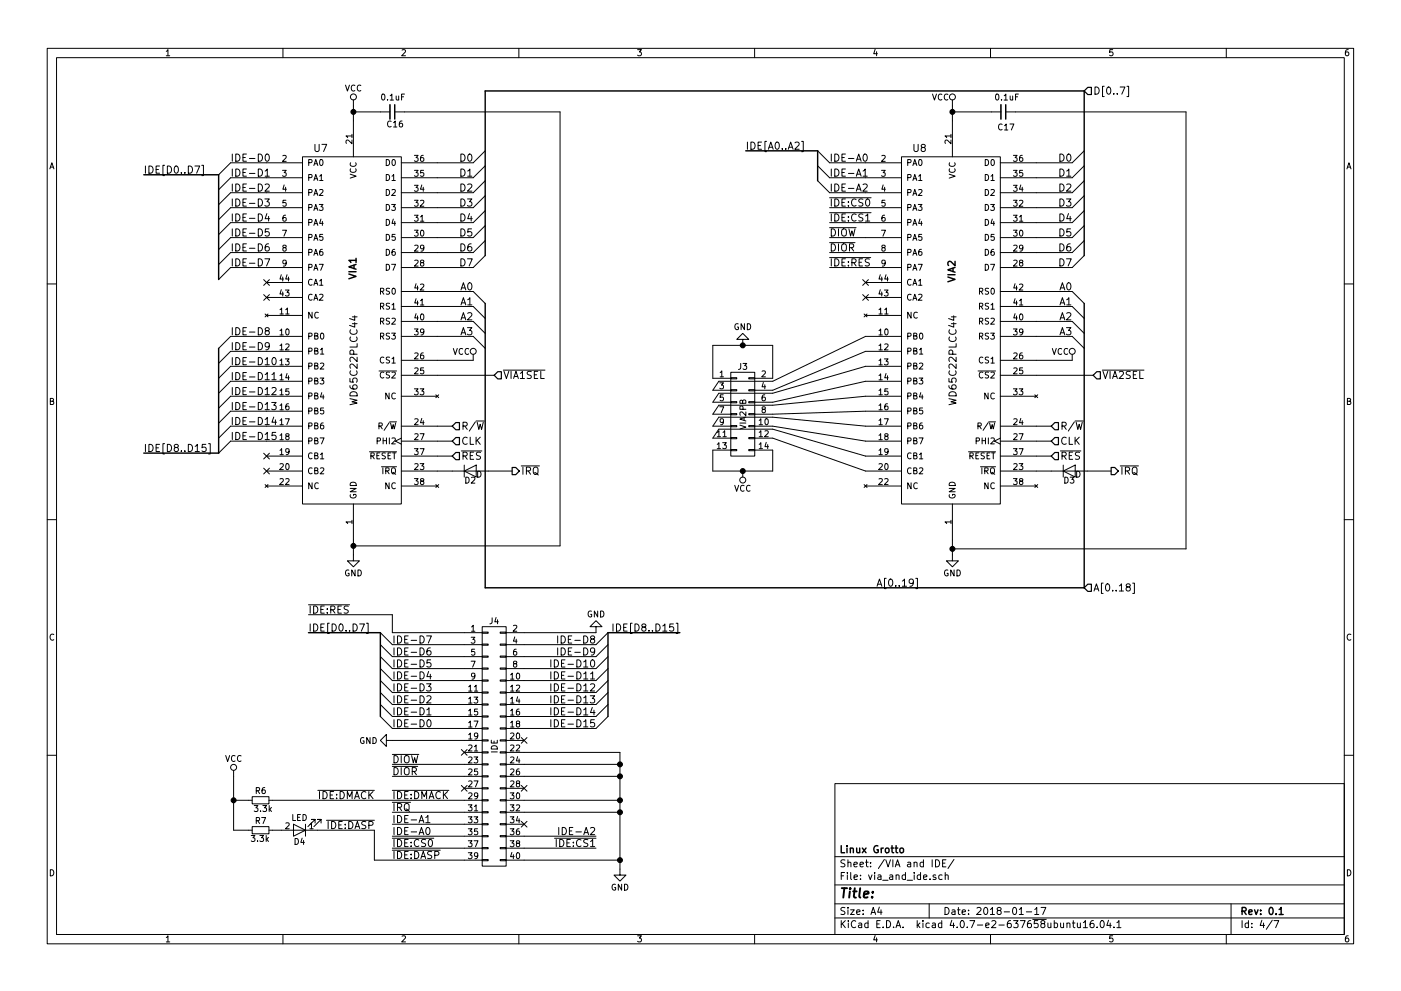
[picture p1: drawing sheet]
<svg xmlns="http://www.w3.org/2000/svg" width="297mm" height="210mm" viewBox="0 0 297 210" stroke-linecap="round" stroke-linejoin="round" font-family="sans-serif">
<g fill="none" stroke="#000" stroke-width=".21">
<path d="M10 10.3h277v189.9h-277zM12 12.2h273v186.1h-273zM35.3 10.9l.3-.4v1.3M35.3 11.8h.7M60 10.3v1.9M73.3 18.1l.4 1.2 .4-1.2M75.2 18.2a.56 .56 0 0 0-.7 .5 .56 .56 0 0 0 .7 .5M76.5 18.2a.56 .56 0 0 0-.8 .5 .56 .56 0 0 0 .8 .5M85.2 10.6l.5-.1 .3 .4-.8 .9h.8M85.8 20h-.7v1.2M110 10.3v1.9M135.2 10.5h.8l-.4 .5 .3 .1 .1 .2-.1 .4-.2 .1-.5-.1"/>
<path d="M160 10.3v1.9M185.5 10.5l-.3 .9h.8M185.9 11v.8M197.7 20l.4 1.2 .5-1.2M210 10.3v1.9M215.9 20h-.6v1.2M232.2 18.5a.77 .77 0 0 1 .9 .7 .77 .77 0 0 1-.9 .8zM234.1 18.3h-.3v2.2h.3M234.8 18.6l.2-.1a.81 .81 0 0 1 .5 .7 .81 .81 0 0 1-.5 .8l-.2-.2-.2-.4zM235.9 10.5h-.6v.6h.6l.1 .5-.3 .2-.4-.1M236.1 19.8v.2M236.9 19.8v.2"/>
<path d="M237.5 18.5h1l-.7 1.5M238.9 18.3h.4v2.2h-.4M260 10.3v1.9M285.9 10.5l-.4 .1-.2 .2-.1 .8 .3 .2 .4-.1 .1-.4-.1-.2-.4-.1-.3 .3M10.6 35.8l.4-1.3 .4 1.3M10.7 35.5h.6M30.8 35.2v1.5M31.6 35.2a.77 .77 0 0 1 .9 .8 .77 .77 0 0 1-.9 .7zM33.1 36h.5M33.8 35.2h-.7v1.5h.7M34.9 35.1h-.4v2.2h.4M35.5 35.2a.77 .77 0 0 1 .9 .8 .77 .77 0 0 1-.9 .7z"/>
<path d="M37.2 35.3l.1-.1a.81 .81 0 0 1 .5 .8 .81 .81 0 0 1-.5 .7 .98 .98 0 0 1-.1-1.4zM38.5 36.6v.1M39.2 36.6v.1M39.9 35.2a.77 .77 0 0 1 .9 .8 .77 .77 0 0 1-.9 .7zM41.3 35.2h1l-.6 1.5M42.8 35.1h.3v2.2h-.3M49.3 32.7v1.5M49.3 35.9v1.5M49.3 39v1.6M50 32.7a.77 .77 0 0 1 .9 .7 .77 .77 0 0 1-.9 .8zM50 35.9a.77 .77 0 0 1 .9 .7 .77 .77 0 0 1-.9 .8zM50 39a.77 .77 0 0 1 .9 .8 .77 .77 0 0 1-.9 .8z"/>
<path d="M51.5 33.4h.5M51.5 36.6h.5M51.5 39.8h.5M52.2 32.7h-.7v1.5h.7M52.2 35.9h-.7v1.5h.7M52.2 39h-.7v1.6h.7M52.9 33.6h1.2M52.9 36.8h1.2M52.9 40h1.2M54.8 32.7a.77 .77 0 0 1 .9 .7 .77 .77 0 0 1-.9 .8zM54.8 35.9a.77 .77 0 0 1 .9 .7 .77 .77 0 0 1-.9 .8zM54.8 39a.77 .77 0 0 1 .9 .8 .77 .77 0 0 1-.9 .8z"/>
<path d="M56.2 36.3l.5-.4v1.5M56.2 39.2l.6-.2 .3 .5-.9 1.1h.9M56.2 37.4h.9M56.4 32.8l.2-.1a.81 .81 0 0 1 .5 .7 .81 .81 0 0 1-.5 .8l-.2-.1-.2-.5zM59.9 36.1h.8l-.5 .5 .4 .1v.6l-.1 .1-.6-.1M60 33.1l.5-.1 .2 .3-.8 .9h.8M60.2 39.2l-.2 1h.7M60.6 39.7v.9M64.1 33.3h21v73.6h-21zM64.1 34.5h-15.2l-2.5 2.6M64.1 37.7h-15.2l-2.5 2.6M65.5 34.5l.6-.1v-.4l-.6-.1v1.2"/>
<path d="M65.5 37.7l.6-.1v-.5l-.6-.1v1.3M66.5 35.1l.5-1.2 .4 1.2M66.5 38.3l.5-1.3 .4 1.3M66.7 34.7h.6M66.7 37.9h.6M66.8 30.6v1.3l.3 .3h.3l.3-.3v-1.3M67.8 37.4l.3-.4v1.3M67.8 38.3h.7M67.9 34l.1-.1a.67 .67 0 0 1 .5 .6 .67 .67 0 0 1-.5 .6l-.2-.5zM68.2 30.6h1.1l-.7 1.6M74.2 37l1.3 .4-1.3 .4M74.3 35.8a.56 .56 0 0 0 .6 .8 .56 .56 0 0 0 .5-.8"/>
<path d="M74.3 34.5a.56 .56 0 0 0 .6 .8 .56 .56 0 0 0 .5-.8M74.6 29.7v.8l-.9-.8-.3 .2 .1 .5M74.6 28.8h-1.2l.3 .4M74.6 28.5v.7M74.9 21.2v12.1M74.9 23.7h7.8M81 20.1l.2-.1a.67 .67 0 0 1 .4 .6 .67 .67 0 0 1-.4 .6l-.3-.5zM81.9 37a.64 .64 0 0 1 .7 .7 .64 .64 0 0 1-.7 .6zM81.9 33.9a.64 .64 0 0 1 .7 .6 .64 .64 0 0 1-.7 .6zM82.2 21.1v.1M82.7 20.3l.4-.3v1.2M82.7 21.2h.7"/>
<path d="M82.9 25.8a.56 .56 0 0 0-.7 .5 .56 .56 0 0 0 .7 .5M83.1 37.4l.4-.4v1.3M83.1 38.3h.7M83.2 34l.2-.1a.67 .67 0 0 1 .4 .6 .67 .67 0 0 1-.4 .6l-.3-.5zM83.4 26l.4-.3v1.2M83.4 26.9h.8M83.7 23.7h35v92.1h-43.8M84 20.4v.8h.4l.1-.1M84.5 20.4v.8M85.1 20.5h.5M85.2 25.7h-.3l-.2 .3v.7l.2 .2 .4-.1-.1-.6h-.3l-.2 .2M87.9 39.3h.7l-.4 .5 .4 .1v.6l-.2 .1-.5-.1"/>
<path d="M87.9 36.1h.7l-.4 .5 .4 .1v.6l-.2 .1-.5-.1M87.9 33h.7l-.4 .4 .4 .1v.6l-.2 .1-.5-.1M89.4 39.2l-.2 1h.7M89.7 33h-.3l-.2 .3v.7l.2 .2 .4-.1-.1-.6-.3-.1-.2 .3M89.7 39.7v.9M89.8 36.1h-.6v.6h.6v.6l-.2 .1-.4-.1M97.7 32.7a.77 .77 0 0 1 .9 .7 .77 .77 0 0 1-.9 .8zM97.7 35.9a.77 .77 0 0 1 .9 .7 .77 .77 0 0 1-.9 .8zM97.7 39a.77 .77 0 0 1 .9 .8 .77 .77 0 0 1-.9 .8zM99.2 36.3l.4-.4v1.5M99.2 39.2l.5-.2 .4 .5-1 1.1h1M99.2 37.4h.9"/>
<path d="M99.4 32.8l.1-.1a.81 .81 0 0 1 .6 .7 .81 .81 0 0 1-.6 .8 .98 .98 0 0 1-.1-1.4zM102.9 32l-2.6 2.5h-15.2M102.9 35.2l-2.6 2.5h-15.2M102.9 38.3l-2.6 2.6h-15.2M158.5 30.1v1.6M159.2 30.1a.77 .77 0 0 1 .9 .8 .77 .77 0 0 1-.9 .8zM160.7 30.9h.5M161.5 30.1h-.8v1.6h.8M162.5 30h-.3v2.2h.3M162.9 31.7l.5-1.6 .5 1.6M163 31.2h.8M164.6 30.2l.1-.1a.81 .81 0 0 1 .5 .8 .81 .81 0 0 1-.5 .8 .98 .98 0 0 1-.1-1.5z"/>
<path d="M165.9 31.5v.2M166.6 31.5v.2M167.1 31.7l.5-1.6 .5 1.6M167.3 31.2h.7M168.6 30.3l.5-.2 .3 .5-.9 1.1h.9M170 30h.3v2.2h-.3M173.4 32l2.5 2.5h15.2M173.4 35.2l2.5 2.5h15.2M173.4 38.3l2.5 2.6h15.2M176.3 32.7v1.5M176.3 35.9v1.5M176.3 39v1.6"/>
<path d="M177 32.7a.77 .77 0 0 1 .9 .7 .77 .77 0 0 1-.9 .8zM177 35.9a.77 .77 0 0 1 .9 .7 .77 .77 0 0 1-.9 .8zM177 39a.77 .77 0 0 1 .9 .8 .77 .77 0 0 1-.9 .8zM178.5 33.4h.5M178.5 36.6h.5M178.5 39.8h.5M179.2 32.7h-.7v1.5h.7M179.2 35.9h-.7v1.5h.7M179.2 39h-.7v1.6h.7M179.9 33.6h1.2M179.9 36.8h1.2M179.9 40h1.2"/>
<path d="M181.6 34.2l.5-1.5 .5 1.5M181.6 37.4l.5-1.5 .5 1.5M181.7 33.8h.7M181.7 37h.7M183 36.3l.4-.4v1.5M183 39.2l.6-.2 .3 .5-1 1.1h1M183 37.4h.9M183.1 32.8l.3-.1a.81 .81 0 0 1 .5 .7 .81 .81 0 0 1-.5 .8l-.3-.1-.1-.5zM186.9 36.1h.8l-.5 .5 .4 .1v.6l-.1 .1-.6-.1M187 33.1l.5-.1 .2 .3-.8 .9h.8M187.2 39.2l-.2 1h.7M187.6 39.7v.9"/>
<path d="M191.1 33.3h21v73.6h-21zM192.5 34.5l.6-.1v-.4l-.6-.1v1.2M192.5 37.7l.6-.1v-.5l-.6-.1v1.3M193.5 35.1l.5-1.2 .4 1.2M193.5 38.3l.5-1.3 .4 1.3M193.7 34.7h.6M193.7 37.9h.6M193.8 30.6v1.3l.3 .3h.3l.3-.3v-1.3M194.8 37.4l.3-.4v1.3M194.8 38.3h.7M194.9 34l.1-.1a.67 .67 0 0 1 .5 .6 .67 .67 0 0 1-.5 .6l-.2-.5zM195.6 31.3l-.3-.3 .1-.2 .2-.2 .4 .1 .2 .2-.1 .2-.6 .3-.2 .2v.3l.3 .3h.3l.3-.3v-.3l-.3-.3"/>
<path d="M199.7 20.1a.56 .56 0 0 0-.8 .5 .56 .56 0 0 0 .8 .5M201 20.1a.56 .56 0 0 0-.8 .5 .56 .56 0 0 0 .8 .5M201.2 37l1.3 .4-1.3 .4M201.3 35.8a.56 .56 0 0 0 .6 .8 .56 .56 0 0 0 .5-.8M201.3 34.5a.56 .56 0 0 0 .6 .8 .56 .56 0 0 0 .5-.8M201.6 29.7v.8l-.9-.8-.3 .2 .1 .5M201.6 28.8h-1.2l.3 .4M201.6 28.5v.7M201.9 21.2v12.1M201.9 23.7h10.3M208.9 37a.64 .64 0 0 1 .7 .7 .64 .64 0 0 1-.7 .6zM208.9 33.9a.64 .64 0 0 1 .7 .6 .64 .64 0 0 1-.7 .6z"/>
<path d="M210.1 37.4l.4-.4v1.3M210.1 38.3h.7M210.2 34l.2-.1a.67 .67 0 0 1 .4 .6 .67 .67 0 0 1-.4 .6l-.3-.5zM211.2 20.1l.2-.1a.67 .67 0 0 1 .4 .6 .67 .67 0 0 1-.4 .6l-.3-.5zM212.3 21.1v.1M212.5 26.4a.56 .56 0 0 0-.8 .5 .56 .56 0 0 0 .8 .6M212.9 20.3l.4-.3v1.2M212.9 21.2h.7M213 26.7l.3-.4v1.3M213 27.6h.7M213.2 23.7h38.3v92.8h-49.6M214.1 26.3h.9l-.6 1.3"/>
<path d="M214.2 20.4v.8h.3l.2-.1M214.7 20.4v.8M214.9 39.3h.7l-.4 .5 .4 .1v.6l-.2 .1-.5-.1M214.9 36.1h.7l-.4 .5 .4 .1v.6l-.2 .1-.5-.1M214.9 33h.7l-.4 .4 .4 .1v.6l-.2 .1-.5-.1M215.3 20.5h.4M216.4 39.2l-.2 1h.7M216.7 33h-.3l-.2 .3v.7l.2 .2 .4-.1-.1-.6-.3-.1-.2 .3M216.7 39.7v.9M216.8 36.1h-.6v.6h.6v.6l-.2 .1-.4-.1M224.7 32.7a.77 .77 0 0 1 .9 .7 .77 .77 0 0 1-.9 .8zM224.7 35.9a.77 .77 0 0 1 .9 .7 .77 .77 0 0 1-.9 .8z"/>
<path d="M224.7 39a.77 .77 0 0 1 .9 .8 .77 .77 0 0 1-.9 .8zM226.2 36.3l.4-.4v1.5M226.2 39.2l.5-.2 .4 .5-1 1.1h1M226.2 37.4h.9M226.3 32.8l.2-.1a.81 .81 0 0 1 .6 .7 .81 .81 0 0 1-.6 .8l-.2-.1-.1-.5zM229.9 32l-2.6 2.5h-15.2M229.9 35.2l-2.6 2.5h-15.2M229.9 38.3l-2.6 2.6h-15.2M285.6 35.8l.4-1.3 .4 1.3M285.7 35.5h.6M49.3 42.2v1.5M49.3 45.4v1.5"/>
<path d="M49.3 48.6v1.5M49.3 51.7v1.6M49.3 54.9v1.5M50 42.2a.77 .77 0 0 1 .9 .8 .77 .77 0 0 1-.9 .7zM50 45.4a.77 .77 0 0 1 .9 .7 .77 .77 0 0 1-.9 .8zM50 48.6a.77 .77 0 0 1 .9 .7 .77 .77 0 0 1-.9 .8zM50 51.7a.77 .77 0 0 1 .9 .8 .77 .77 0 0 1-.9 .8zM50 54.9a.77 .77 0 0 1 .9 .8 .77 .77 0 0 1-.9 .7zM51.5 42.9h.5M51.5 46.1h.5M51.5 49.3h.5M51.5 52.5h.5"/>
<path d="M51.5 55.6h.5M52.2 42.2h-.7v1.5h.7M52.2 45.4h-.7v1.5h.7M52.2 48.6h-.7v1.5h.7M52.2 51.7h-.7v1.6h.7M52.2 54.9h-.7v1.5h.7M52.9 43.1h1.2M52.9 46.3h1.2M52.9 49.5h1.2M52.9 52.7h1.2M52.9 55.8h1.2M54.8 42.2a.77 .77 0 0 1 .9 .8 .77 .77 0 0 1-.9 .7z"/>
<path d="M54.8 45.4a.77 .77 0 0 1 .9 .7 .77 .77 0 0 1-.9 .8zM54.8 48.6a.77 .77 0 0 1 .9 .7 .77 .77 0 0 1-.9 .8zM54.8 51.7a.77 .77 0 0 1 .9 .8 .77 .77 0 0 1-.9 .8zM54.8 54.9a.77 .77 0 0 1 .9 .8 .77 .77 0 0 1-.9 .7zM55.9 59.3l1.2 1.2M56.2 42.2h.9l-.5 .6 .5 .3-.1 .5-.2 .1-.6-.1M56.2 54.9h1l-.7 1.5M56.5 59.9h7.6M56.6 45.3l-.4 1.1h1M56.9 51.7l-.4 .1a.99 .99 0 0 0 0 1.5l.5-.2 .1-.5-.3-.3h-.3l-.3 .3M56.9 45.9v1M57 48.6h-.7l-.1 .7 .2-.2 .5 .1 .2 .6-.3 .3-.6-.2"/>
<path d="M57.1 59.3l-1.2 1.2M59.6 58.3l-.2 .9h.7M59.9 48.8h.8l-.5 1.3M59.9 58.8v.8M60.2 52.5l-.2-.2 .1-.2h.5v.3l-.5 .2-.1 .2v.4l.2 .1h.3l.2-.3-.1-.3-.1-.2M60.6 45.7h-.4l-.2 .3v.7l.2 .2 .4-.1v-.6l-.4-.1-.2 .3M60.6 42.5h-.6v.6h.6v.5l-.1 .2-.5-.2M60.7 55.7l-.2 .3-.4-.1-.1-.6 .5-.1 .2 .2-.1 .8-.3 .3h-.2M60.9 58.3l-.3 .9h.7M61.2 58.8v.8M64.1 40.9h-15.2l-2.5 2.5M64.1 44.1h-15.2l-2.5 2.5"/>
<path d="M64.1 47.2h-15.2l-2.5 2.6M64.1 50.4h-15.2l-2.5 2.6M64.1 53.6h-15.2l-2.5 2.5M64.1 56.8h-15.2l-2.5 2.5M65.5 40.9l.6-.1v-.5l-.6-.1v1.3M65.5 44h.6v-.5l-.6-.1v1.2M65.5 47.2l.6-.1v-.4l-.6-.1v1.2M65.5 50.4l.6-.1v-.5l-.6-.1v1.3M65.5 53.6l.6-.1v-.5l-.6-.1v1.3M65.5 56.7h.6v-.5l-.6-.1v1.2M66.2 59.4a.56 .56 0 0 0-.8 .5 .56 .56 0 0 0 .8 .5M66.5 41.5l.5-1.3 .4 1.3"/>
<path d="M66.5 44.6l.5-1.2 .4 1.2M66.5 47.8l.5-1.2 .4 1.2M66.5 51l.5-1.3 .4 1.3M66.5 54.2l.5-1.3 .4 1.3M66.5 57.3l.5-1.2 .4 1.2M66.7 41.1h.6M66.7 44.3h.6M66.7 47.4h.6M66.7 50.6h.6M66.7 53.8h.6M66.7 57h.6M67.7 43.4h.8l-.5 .5 .4 .1v.5l-.2 .1-.5-.1"/>
<path d="M67.7 56.1h.8l-.5 1.2M67.8 40.3l.4-.1 .3 .4-.8 .9h.8M67.8 59.6l.3-.3v1.2M68 46.5l-.2 .9h.7M68.4 52.9l-.4 .1-.2 .2v.7l.2 .3 .4-.2v-.6h-.4l-.2 .2M68.4 47v.8M68.4 49.7h-.6v.6h.6v.6l-.2 .1-.4-.1M81.9 49.7a.64 .64 0 0 1 .7 .7 .64 .64 0 0 1-.7 .6zM81.9 46.6a.64 .64 0 0 1 .7 .6 .64 .64 0 0 1-.7 .6zM81.9 43.4a.64 .64 0 0 1 .7 .6 .64 .64 0 0 1-.7 .6zM81.9 40.2a.64 .64 0 0 1 .7 .6 .64 .64 0 0 1-.7 .7zM81.9 56.1a.64 .64 0 0 1 .7 .6 .64 .64 0 0 1-.7 .6z"/>
<path d="M81.9 52.9a.64 .64 0 0 1 .7 .6 .64 .64 0 0 1-.7 .7zM83 43.4h.8l-.4 .5 .4 .1v.5l-.2 .1-.6-.1M83 56.1h.9l-.6 1.2M83.1 40.3l.5-.1 .2 .4-.8 .9h.8M83.4 46.5l-.3 .9h.8M83.7 52.9l-.4 .1-.1 .2-.1 .7 .2 .3 .5-.2-.1-.6h-.4l-.2 .2M83.7 47v.8M83.8 49.7h-.6l-.1 .6h.7v.6l-.2 .1-.5-.1M87.9 48.8h.7l-.4 .5 .4 .1v.6l-.2 .1-.5-.1M87.9 45.7h.7l-.4 .4 .4 .1v.6l-.2 .1-.5-.1M87.9 42.5h.7l-.4 .5 .4 .1v.5l-.2 .2-.5-.2M87.9 55.3l.5-.1 .2 .3-.7 1h.7"/>
<path d="M87.9 52.1l.5-.1 .2 .4-.7 .9h.7M89.2 46l.3-.3v1.2M89.2 42.6l.4-.1 .3 .3-.8 1h.8M89.2 46.9h.7M89.3 48.9l.1-.1a.67 .67 0 0 1 .5 .7 .67 .67 0 0 1-.5 .6l-.2-.5zM89.4 55.7l-.2-.2 .1-.3 .5 .1v.3l-.5 .2-.1 .2v.3l.2 .2h.2l.3-.3-.1-.4-.2-.1M89.9 52.5l-.3 .3-.3-.1-.1-.6 .4-.1 .3 .2-.1 .8-.3 .3h-.2M97.7 42.2a.77 .77 0 0 1 .9 .8 .77 .77 0 0 1-.9 .7zM97.7 45.4a.77 .77 0 0 1 .9 .7 .77 .77 0 0 1-.9 .8zM97.7 48.6a.77 .77 0 0 1 .9 .7 .77 .77 0 0 1-.9 .8zM97.7 51.7a.77 .77 0 0 1 .9 .8 .77 .77 0 0 1-.9 .8zM97.7 54.9a.77 .77 0 0 1 .9 .8 .77 .77 0 0 1-.9 .7z"/>
<path d="M99.1 42.2h1l-.6 .6 .6 .3-.1 .5-.3 .1-.6-.1M99.1 54.9h1l-.6 1.5M99.5 45.3l-.3 1.1h.9M99.9 51.7l-.4 .1a.99 .99 0 0 0 0 1.5l.5-.2 .1-.5-.4-.3h-.2l-.3 .3M99.9 45.9v1M100 48.6h-.8v.7l.2-.2 .5 .1 .2 .6-.4 .3-.5-.2M102.9 41.5l-2.6 2.6h-15.2M102.9 44.7l-2.6 2.5h-15.2M102.9 47.9l-2.6 2.5h-15.2M102.9 51l-2.6 2.6h-15.2M102.9 54.2l-2.6 2.6h-15.2M175.9 44.1h15.2"/>
<path d="M175.9 47.2h15.2M175.9 50.4h15.2M175.9 53.6h15.2M175.9 56.8h15.2M175.9 42h8.8M175.9 45.1h8.8M175.9 48.3h5.6M175.9 51.5h5.4M175.9 54.7h8.7M176.3 48.6a.77 .77 0 0 1 .8 .7 .77 .77 0 0 1-.8 .8zM176.3 51.7a.77 .77 0 0 1 .8 .8 .77 .77 0 0 1-.8 .8zM176.3 42.2v1.5"/>
<path d="M176.3 45.4v1.5M176.3 54.9v1.5M177 42.2a.77 .77 0 0 1 .9 .8 .77 .77 0 0 1-.9 .7zM177 45.4a.77 .77 0 0 1 .9 .7 .77 .77 0 0 1-.9 .8zM177 54.9a.77 .77 0 0 1 .9 .8 .77 .77 0 0 1-.9 .7zM177.8 48.6v1.5M177.8 51.7v1.6M178.5 48.8a.5 .5 0 0 1 .6-.2 .5 .5 0 0 1 .4 .5l-.1 .8-.3 .2a.53 .53 0 0 1-.7-.5zM178.5 52a.5 .5 0 0 1 .6-.3 .5 .5 0 0 1 .4 .5l-.1 .9-.3 .2a.53 .53 0 0 1-.7-.5zM178.5 42.9h.5M178.5 46.1h.5M178.5 55.6h.5"/>
<path d="M179.2 42.2h-.7v1.5h.7M179.2 45.4h-.7v1.5h.7M179.2 54.9h-.7v1.5h.7M179.9 43.6v.1M179.9 42.8v.1M179.9 46.8v.1M179.9 46v.1M179.9 56.3v.1M179.9 55.5v.1M180 48.6l.3 1.5 .3-1.1 .3 1.1 .4-1.5M180.1 52.5h.7l.2-.3-.1-.3-.2-.2h-.6v1.6M180.5 52.5l.5 .8"/>
<path d="M180.6 55.7l.8-.1 .1-.2-.1-.3-.2-.2h-.6v1.5M181 55.7l.5 .7M181.5 42.4a.72 .72 0 0 0-1 .5 .72 .72 0 0 0 .7 .8l.3-.1M181.5 45.5a.72 .72 0 0 0-1 .5 .72 .72 0 0 0 .7 .9l.3-.1M181.6 40.6l.5-1.6 .5 1.6M181.7 40.1h.7M182.1 55.6h.6M182.9 54.9h-.8v1.5h.8M182.9 59.3l1.2 1.2M183 42.3l-.6-.1-.3 .2v.4l.7 .3 .2 .4-.3 .2h-.6M183 45.5l-.6-.1-.3 .1v.5l.7 .2 .2 .4-.3 .3-.6-.1M183.5 45.8l.5-.4v1.5"/>
<path d="M183.5 46.9h.9M183.5 59.9h7.6M183.7 42.4l.2-.2a.81 .81 0 0 1 .5 .8 .81 .81 0 0 1-.5 .7l-.2-.1-.2-.5zM184.1 59.3l-1.2 1.2M184.3 55l-.6-.1-.2 .2v.4l.7 .3 .1 .4-.3 .2h-.6M186.6 58.3l-.2 .9h.7M186.9 48.8h.8l-.5 1.3M186.9 58.8v.8M187.2 52.5l-.2-.2v-.2h.6v.3l-.5 .2-.1 .2v.4l.2 .1h.3l.2-.3-.1-.3-.1-.2M187.6 45.7h-.4l-.2 .3v.7l.2 .2 .4-.1v-.6l-.4-.1-.2 .3M187.6 42.5h-.6v.6h.6v.5l-.1 .2-.5-.2M187.7 55.7l-.2 .3-.4-.1-.1-.6 .5-.1 .2 .2-.1 .8-.3 .3h-.2"/>
<path d="M187.9 58.3l-.3 .9h.7M188.2 58.8v.8M192.5 40.9l.6-.1v-.5l-.6-.1v1.3M192.5 44h.6v-.5l-.6-.1v1.2M192.5 47.2l.6-.1v-.4l-.6-.1v1.2M192.5 50.4l.6-.1v-.5l-.6-.1v1.3M192.5 53.6l.6-.1v-.5l-.6-.1v1.3M192.5 56.7h.6v-.5l-.6-.1v1.2M193.2 59.4a.56 .56 0 0 0-.8 .5 .56 .56 0 0 0 .8 .5M193.5 41.5l.5-1.3 .4 1.3M193.5 44.6l.5-1.2 .4 1.2M193.5 47.8l.5-1.2 .4 1.2"/>
<path d="M193.5 51l.5-1.3 .4 1.3M193.5 54.2l.5-1.3 .4 1.3M193.5 57.3l.5-1.2 .4 1.2M193.7 41.1h.6M193.7 44.3h.6M193.7 47.4h.6M193.7 50.6h.6M193.7 53.8h.6M193.7 57h.6M194.7 43.4h.8l-.5 .5 .4 .1v.5l-.2 .1-.5-.1M194.7 56.1h.8l-.5 1.2M194.8 40.3l.4-.1 .3 .4-.8 .9h.8"/>
<path d="M194.8 59.6l.3-.3v1.2M195 46.5l-.2 .9h.7M195.4 52.9l-.4 .1-.2 .2v.7l.2 .3 .4-.2v-.6h-.4l-.2 .2M195.4 47v.8M195.4 49.7h-.6v.6h.6v.6l-.2 .1-.4-.1M208.9 49.7a.64 .64 0 0 1 .7 .7 .64 .64 0 0 1-.7 .6zM208.9 46.6a.64 .64 0 0 1 .7 .6 .64 .64 0 0 1-.7 .6zM208.9 43.4a.64 .64 0 0 1 .7 .6 .64 .64 0 0 1-.7 .6zM208.9 40.2a.64 .64 0 0 1 .7 .6 .64 .64 0 0 1-.7 .7zM208.9 56.1a.64 .64 0 0 1 .7 .6 .64 .64 0 0 1-.7 .6zM208.9 52.9a.64 .64 0 0 1 .7 .6 .64 .64 0 0 1-.7 .7zM210 43.4h.8l-.4 .5 .4 .1v.5l-.2 .1-.6-.1"/>
<path d="M210 56.1h.9l-.6 1.2M210.1 40.3l.5-.1 .2 .4-.8 .9h.8M210.4 46.5l-.3 .9h.8M210.7 52.9l-.4 .1-.1 .2-.1 .7 .2 .3 .5-.2-.1-.6h-.4l-.2 .2M210.7 47v.8M210.8 49.7h-.6l-.1 .6h.7v.6l-.2 .1-.5-.1M214.9 48.8h.7l-.4 .5 .4 .1v.6l-.2 .1-.5-.1M214.9 45.7h.7l-.4 .4 .4 .1v.6l-.2 .1-.5-.1M214.9 42.5h.7l-.4 .5 .4 .1v.5l-.2 .2-.5-.2M214.9 55.3l.5-.1 .2 .3-.7 1h.7M214.9 52.1l.5-.1 .2 .4-.7 .9h.7M216.2 46l.3-.3v1.2"/>
<path d="M216.2 42.6l.4-.1 .3 .3-.8 1h.8M216.2 46.9h.7M216.3 48.9l.1-.1a.67 .67 0 0 1 .5 .7 .67 .67 0 0 1-.5 .6l-.2-.5zM216.4 55.7l-.2-.2v-.2h.6v.3l-.5 .2-.1 .2v.3l.2 .2h.2l.3-.3-.1-.4-.2-.1M216.9 52.5l-.3 .3-.3-.1-.1-.6 .4-.1 .3 .2-.1 .8-.3 .3h-.2M224.7 42.2a.77 .77 0 0 1 .9 .8 .77 .77 0 0 1-.9 .7zM224.7 45.4a.77 .77 0 0 1 .9 .7 .77 .77 0 0 1-.9 .8zM224.7 48.6a.77 .77 0 0 1 .9 .7 .77 .77 0 0 1-.9 .8zM224.7 51.7a.77 .77 0 0 1 .9 .8 .77 .77 0 0 1-.9 .8zM224.7 54.9a.77 .77 0 0 1 .9 .8 .77 .77 0 0 1-.9 .7zM226.1 42.2h1l-.6 .6 .6 .3-.1 .5-.3 .1-.6-.1M226.1 54.9h1l-.6 1.5"/>
<path d="M226.5 45.3l-.3 1.1h.9M226.9 51.7l-.4 .1a.99 .99 0 0 0 0 1.5l.5-.2 .1-.5-.4-.3h-.2l-.3 .3M226.9 45.9v1M227 48.6h-.8v.7l.2-.2 .5 .1 .2 .6-.4 .3-.5-.2M229.9 41.5l-2.6 2.6h-15.2M229.9 44.7l-2.6 2.5h-15.2M229.9 47.9l-2.6 2.5h-15.2M229.9 51l-2.6 2.6h-15.2M229.9 54.2l-2.6 2.6h-15.2M10 60.2h2M49.3 69.5v1.5M49.3 72.7v1.5"/>
<path d="M49.3 75.9v1.5M49.3 79v1.6M50 69.5a.77 .77 0 0 1 .9 .8 .77 .77 0 0 1-.9 .7zM50 72.7a.77 .77 0 0 1 .9 .8 .77 .77 0 0 1-.9 .7zM50 75.9a.77 .77 0 0 1 .9 .7 .77 .77 0 0 1-.9 .8zM50 79a.77 .77 0 0 1 .9 .8 .77 .77 0 0 1-.9 .8zM51.5 70.3h.5M51.5 73.4h.5M51.5 76.6h.5M51.5 79.8h.5M52.2 69.5h-.7v1.5h.7M52.2 72.7h-.7v1.5h.7"/>
<path d="M52.2 75.9h-.7v1.5h.7M52.2 79h-.7v1.6h.7M52.9 70.5h1.2M52.9 73.6h1.2M52.9 76.8h1.2M52.9 80h1.2M54.8 69.5a.77 .77 0 0 1 .9 .8 .77 .77 0 0 1-.9 .7zM54.8 72.7a.77 .77 0 0 1 .9 .8 .77 .77 0 0 1-.9 .7zM54.8 75.9a.77 .77 0 0 1 .9 .7 .77 .77 0 0 1-.9 .8zM54.8 79a.77 .77 0 0 1 .9 .8 .77 .77 0 0 1-.9 .8zM55.9 62.5l1.2 1.2M56.2 76.3l.5-.4v1.5"/>
<path d="M56.2 79.5l.5-.5v1.6M56.2 66.6l.6 .6M56.2 77.4h.9M56.5 70.2l-.3-.3 .1-.2 .2-.2 .4 .1 .2 .2-.1 .2-.6 .3-.2 .2v.3l.3 .2h.3l.3-.2v-.3l-.3-.3M56.5 66.9h7.6M56.5 63.1h7.6M56.8 66.6l-.6 .6M57.1 73.3l-.3 .3h-.3l-.3-.3 .1-.5 .5-.1a.96 .96 0 0 1-.1 1.5h-.3M57.1 62.5l-1.2 1.2M57.7 79.5l.4-.5v1.6M57.8 76l.2-.1a.81 .81 0 0 1 .6 .7 .81 .81 0 0 1-.6 .8l-.2-.2-.1-.4zM59.4 70.1l.3-.3v1.3"/>
<path d="M59.4 65.7l.3-.4v1.3M59.4 73.3l.3-.3v1.2M59.4 76.5l.3-.4v1.3M59.4 79.7l.3-.4v1.3M59.4 71.1h.7M59.4 66.6h.7M59.4 74.2h.7M59.4 77.4h.7M59.6 61.5l-.2 .9h.7M59.9 61.9v.9M60.5 76.1h.8l-.4 .5 .3 .1v.6l-.1 .1-.6-.1M60.5 61.5h.8l-.4 .5 .3 .1v.6l-.1 .1-.6-.1"/>
<path d="M60.6 65.7l.3-.4v1.3M60.6 73.1l.5-.1 .2 .3-.8 .9h.8M60.6 66.6h.7M60.7 69.9l.2-.1a.67 .67 0 0 1 .4 .6 .67 .67 0 0 1-.4 .7l-.3-.5zM60.9 79.2l-.3 1h.7M61.2 79.7v.9M64.1 71.4h-15.2l-2.5 2.5M64.1 74.5h-15.2l-2.5 2.6M64.1 77.7h-15.2l-2.5 2.6M65.5 71.3h.6v-.5l-.6-.1v1.3M65.5 74.5l.6-.1v-.4l-.6-.1v1.2M65.5 77.7l.6-.1v-.5l-.6-.1v1.3"/>
<path d="M66.2 66.2v1.3l-.7-1.3v1.3M66.2 62.5a.56 .56 0 0 0-.8 .5 .56 .56 0 0 0 .8 .6M66.5 63.7l.5-1.3 .4 1.3M66.5 60.5l.5-1.2 .4 1.2M66.7 63.3h.6M66.7 60.1h.6M66.7 71.3l.6-.1v-.4l-.6-.1v1.3h.5l.2-.5-.2-.2M66.7 74.4l.6-.1v-.3l-.6-.1v1.2h.5l.2-.4-.2-.3M66.7 77.6l.6-.1v-.4l-.6-.1v1.3h.5l.2-.4-.2-.3M67.5 66.3a.56 .56 0 0 0-.8 .6 .56 .56 0 0 0 .8 .5M67.8 62.5l.4-.1 .3 .4-.8 .9h.8M67.8 60.5h.7"/>
<path d="M67.9 74.2l.4-.3v1.2M67.9 77.1l.5-.1 .3 .4-.8 .9h.8M67.9 75.1h.8M68 70.8l.2-.1a.67 .67 0 0 1 .5 .6 .67 .67 0 0 1-.5 .7l-.3-.5zM74.3 78.7a.72 .72 0 0 0 .5 1 .72 .72 0 0 0 .9-.7l-.1-.3M74.3 71.5a.72 .72 0 0 0 .5 1 .72 .72 0 0 0 .9-.7l-.1-.3M74.3 70a.72 .72 0 0 0 .5 1 .72 .72 0 0 0 .9-.7l-.1-.3M74.7 68.7h1M74.7 67.2h1M75 75.2l-.1-.8-.2-.1h-.4l-.1 .3v.6h1.5M75.2 68.4v1l-1.1-.4M75.2 67v1l-1.1-.4"/>
<path d="M75.7 77.2v1l-1.1-1-.4 .3 .1 .6M75.7 75.8v.9l-1.1-.9-.4 .3 .1 .6M75.7 72.9v.7h-1.5M80.4 78.7h3.7M80.7 68.2l.6-.1v-.5l-.6-.1v1.3M80.7 65l.6-.1v-.5l-.6-.1v1.3M80.7 61.8l.6-.1v-.4l-.6-.1v1.2M80.7 71.3h.6v-.5l-.6-.1v1.3M81 68.2l.4 .6M81 65l.4 .6M81 61.8l.4 .6M81 71.3l.4 .7"/>
<path d="M81.4 79a.56 .56 0 0 0-.8 .6 .56 .56 0 0 0 .8 .5M81.4 75.9a.56 .56 0 0 0-.8 .5 .56 .56 0 0 0 .8 .5M82.6 67.6h-.6l-.1 .4a.54 .54 0 0 1 .6 .7l-.1 .1-.5-.1M82.6 64.4h-.6l-.1 .4a.54 .54 0 0 1 .6 .7l-.1 .1-.5-.1M82.6 61.2h-.6l-.1 .4a.54 .54 0 0 1 .6 .7l-.1 .1h-.5M82.6 79h-.6l-.1 .4a.54 .54 0 0 1 .6 .7l-.1 .1-.5-.1M82.6 75.8h-.6l-.1 .4a.54 .54 0 0 1 .6 .7l-.1 .1h-.5M82.6 70.7h-.6l-.1 .5a.54 .54 0 0 1 .6 .6l-.1 .2-.5-.1M83 70.7h.8l-.4 .5 .4 .1v.5l-.2 .2-.6-.2M83.1 67.6l.5-.1 .2 .4-.8 .9h.8M83.1 64.7l.4-.4v1.3M83.1 79l.5-.1 .2 .4-.8 .9h.8"/>
<path d="M83.1 76.1l.4-.3v1.2M83.1 65.6h.7M83.1 77h.7M83.2 61.3l.2-.1a.67 .67 0 0 1 .4 .6 .67 .67 0 0 1-.4 .6l-.3-.5zM85.1 71.4h15.2l2.6 2.5M85.1 68.2h15.2l2.6 2.5M85.1 65h15.2l2.6 2.6M85.1 61.8h15.2l2.6 2.6M85.1 79.6h19.7M87.9 69.8h.7l-.4 .5 .4 .1v.5l-.2 .2-.5-.2M87.9 78.2l.5-.2 .2 .4-.7 .9h.7M87.9 75l.5-.1 .2 .3-.7 .9h.7"/>
<path d="M88.2 66.5l-.3 1h.8M88.2 63.4l-.3 .9h.8M88.2 60.2l-.3 .9h.8M88.5 60.7v.8M88.5 63.8v.9M88.5 67v.9M89.2 63.8l.3-.4v1.3M89.2 60.4l.4-.1 .3 .3-.8 .9h.8M89.2 64.7h.7M89.3 66.7l.1-.1a.67 .67 0 0 1 .5 .7 .67 .67 0 0 1-.5 .6l-.2-.5zM89.7 74.9h-.3l-.2 .3v.7l.2 .2 .4-.1-.1-.6h-.3l-.2 .2M89.8 78h-.6v.6h.6v.6l-.2 .1-.4-.1"/>
<path d="M89.9 70.3l-.3 .3-.3-.1-.1-.6 .4-.1 .3 .2-.1 .8-.3 .3h-.2M96.1 73.9l.4 1.3 .5-1.3M97.7 61.5l.5-1.5 .6 1.5M97.7 64.7l.5-1.5 .6 1.5M97.7 67.9l.5-1.6 .6 1.6M97.7 71l.5-1.5 .6 1.5M97.9 61.1h.7M97.9 64.3h.7M97.9 67.4h.7M97.9 70.6h.7M98.1 74a.56 .56 0 0 0-.8 .6 .56 .56 0 0 0 .8 .5M99.1 69.5h1l-.6 .6 .6 .3-.1 .5-.3 .1-.6-.1"/>
<path d="M99.2 63.6l.4-.4v1.5M99.2 66.5l.5-.2 .4 .5-1 1.1h1M99.2 64.7h.9M99.3 60.1l.2-.1a.81 .81 0 0 1 .6 .8 .81 .81 0 0 1-.6 .7l-.2-.1-.1-.5zM99.4 74a.56 .56 0 0 0-.8 .6 .56 .56 0 0 0 .8 .5M100.3 75.2v1.2h-15.2M106.7 78.5h8.8M106.9 78.8l.5 1.5 .5-1.5M108.4 78.8v1.5M109 79.9h.8M110.3 79.2l.5-.4v1.5M112.6 78.9l-.5-.1-.3 .3 .1 .3 .7 .3v.5l-.3 .1-.5-.1"/>
<path d="M113.3 79.5h.5M114 78.8h-.7v1.5h.7M114.7 78.8v1.5h.7M152.7 79l.3-.3v1.3M152.7 80h.7M154.9 79h5.1v17.8h-5.1zM156.5 68.7a.59 .59 0 0 0-.7 .6 .59 .59 0 0 0 .7 .6l.1-.5h-.3M157 77.1v1.1l-.4 .2M157.5 72h1.2l-1.2-1.3-1.3 1.3h1.3v1.3M157.5 77.1h.8l-.4 .5 .4 .1v.6l-.2 .1-.6-.1M157.8 68.7v1.2l-.7-1.2v1.2M158.4 68.7a.64 .64 0 0 1 .8 .6 .64 .64 0 0 1-.8 .6z"/>
<path d="M161.6 78.8l.5-.1 .2 .3-.8 1h.8M182.9 62.5l1.2 1.2M183.2 66.6l.6 .6M183.5 66.9h7.6M183.5 63.1h7.6M183.8 66.6l-.6 .6M184.1 62.5l-1.2 1.2M186.4 70.1l.3-.3v1.3M186.4 65.7l.3-.4v1.3M186.4 73.3l.3-.3v1.2M186.4 76.5l.3-.4v1.3M186.4 79.7l.3-.4v1.3"/>
<path d="M186.4 71.1h.7M186.4 66.6h.7M186.4 74.2h.7M186.4 77.4h.7M186.6 61.5l-.2 .9h.7M186.9 61.9v.9M187.5 76.1h.8l-.4 .5 .3 .1v.6l-.1 .1-.6-.1M187.5 61.5h.8l-.4 .5 .3 .1v.6l-.1 .1-.6-.1M187.6 65.7l.3-.4v1.3M187.6 73.1l.5-.1 .2 .3-.8 .9h.8M187.6 66.6h.7M187.7 69.9l.2-.1a.67 .67 0 0 1 .4 .6 .67 .67 0 0 1-.4 .7l-.3-.5z"/>
<path d="M187.9 79.2l-.3 1h.7M188.2 79.7v.9M191.1 71.4h-7.6l-19.7 9.5h-11.4l-1.3 1.9h3.8M191.1 74.5h-7.6l-19.7 8.3h-3.8M191.1 77.7h-7.6l-19.7 5.7h-11.4l-1.3 1.9h3.8M192.5 71.3h.6v-.5l-.6-.1v1.3M192.5 74.5l.6-.1v-.4l-.6-.1v1.2M192.5 77.7l.6-.1v-.5l-.6-.1v1.3M193.2 66.2v1.3l-.7-1.3v1.3M193.2 62.5a.56 .56 0 0 0-.8 .5 .56 .56 0 0 0 .8 .6M193.5 63.7l.5-1.3 .4 1.3M193.5 60.5l.5-1.2 .4 1.2"/>
<path d="M193.7 63.3h.6M193.7 60.1h.6M193.7 71.3l.6-.1v-.4l-.6-.1v1.3h.5l.2-.5-.2-.2M193.7 74.4l.6-.1v-.3l-.6-.1v1.2h.5l.2-.4-.2-.3M193.7 77.6l.6-.1v-.4l-.6-.1v1.3h.5l.2-.4-.2-.3M194.5 66.3a.56 .56 0 0 0-.8 .6 .56 .56 0 0 0 .8 .5M194.8 62.5l.4-.1 .3 .4-.8 .9h.8M194.8 60.5h.7M194.9 74.2l.4-.3v1.2M194.9 77.1l.5-.1 .3 .4-.8 .9h.8M194.9 75.1h.8M195 70.8l.2-.1a.67 .67 0 0 1 .5 .6 .67 .67 0 0 1-.5 .7l-.3-.5z"/>
<path d="M201.3 78.7a.72 .72 0 0 0 .5 1 .72 .72 0 0 0 .9-.7l-.1-.3M201.3 71.5a.72 .72 0 0 0 .5 1 .72 .72 0 0 0 .9-.7l-.1-.3M201.3 70a.72 .72 0 0 0 .5 1 .72 .72 0 0 0 .9-.7l-.1-.3M201.7 68.7h1M201.7 67.2h1M202 75.2l-.1-.8-.2-.1h-.4l-.1 .3v.6h1.5M202.2 68.4v1l-1.1-.4M202.2 67v1l-1.1-.4M202.7 77.2v1l-1.1-1-.4 .3 .1 .6M202.7 75.8v.9l-1.1-.9-.4 .3 .1 .6M202.7 72.9v.7h-1.5M207.4 78.7h3.7"/>
<path d="M207.7 68.2l.6-.1v-.5l-.6-.1v1.3M207.7 65l.6-.1v-.5l-.6-.1v1.3M207.7 61.8l.6-.1v-.4l-.6-.1v1.2M207.7 71.3h.6v-.5l-.6-.1v1.3M208 68.2l.4 .6M208 65l.4 .6M208 61.8l.4 .6M208 71.3l.4 .7M208.4 79a.56 .56 0 0 0-.8 .6 .56 .56 0 0 0 .8 .5M208.4 75.9a.56 .56 0 0 0-.8 .5 .56 .56 0 0 0 .8 .5M209.6 67.6h-.6l-.1 .4a.54 .54 0 0 1 .6 .7l-.1 .1-.5-.1M209.6 64.4h-.6l-.1 .4a.54 .54 0 0 1 .6 .7l-.1 .1-.5-.1"/>
<path d="M209.6 61.2h-.6l-.1 .4a.54 .54 0 0 1 .6 .7l-.1 .1h-.5M209.6 79h-.6l-.1 .4a.54 .54 0 0 1 .6 .7l-.1 .1-.5-.1M209.6 75.8h-.6l-.1 .4a.54 .54 0 0 1 .6 .7l-.1 .1h-.5M209.6 70.7h-.6l-.1 .5a.54 .54 0 0 1 .6 .6l-.1 .2-.5-.1M210 70.7h.8l-.4 .5 .4 .1v.5l-.2 .2-.6-.2M210.1 67.6l.5-.1 .2 .4-.8 .9h.8M210.1 64.7l.4-.4v1.3M210.1 79l.5-.1 .2 .4-.8 .9h.8M210.1 76.1l.4-.3v1.2M210.1 65.6h.7M210.1 77h.7M210.2 61.3l.2-.1a.67 .67 0 0 1 .4 .6 .67 .67 0 0 1-.4 .6l-.3-.5z"/>
<path d="M212.1 71.4h15.2l2.6 2.5M212.1 68.2h15.2l2.6 2.5M212.1 65h15.2l2.6 2.6M212.1 61.8h15.2l2.6 2.6M212.1 79.6h19.7M214.9 69.8h.7l-.4 .5 .4 .1v.5l-.2 .2-.5-.2M214.9 78.2l.5-.2 .2 .4-.7 .9h.7M214.9 75l.5-.1 .2 .3-.7 .9h.7M215.2 66.5l-.3 1h.8M215.2 63.4l-.3 .9h.8M215.2 60.2l-.3 .9h.8M215.5 60.7v.8"/>
<path d="M215.5 63.8v.9M215.5 67v.9M216.2 63.8l.3-.4v1.3M216.2 60.4l.4-.1 .3 .3-.8 .9h.8M216.2 64.7h.7M216.3 66.7l.1-.1a.67 .67 0 0 1 .5 .7 .67 .67 0 0 1-.5 .6l-.2-.5zM216.7 74.9h-.3l-.2 .3v.7l.2 .2 .4-.1-.1-.6h-.3l-.2 .2M216.8 78h-.6v.6h.6v.6l-.2 .1-.4-.1M216.9 70.3l-.3 .3-.3-.1-.1-.6 .4-.1 .3 .2-.1 .8-.3 .3h-.2M223.1 73.9l.4 1.3 .5-1.3M224.7 61.5l.5-1.5 .6 1.5M224.7 64.7l.5-1.5 .6 1.5"/>
<path d="M224.7 67.9l.5-1.6 .6 1.6M224.7 71l.5-1.5 .6 1.5M224.9 61.1h.7M224.9 64.3h.7M224.9 67.4h.7M224.9 70.6h.7M225.1 74a.56 .56 0 0 0-.8 .6 .56 .56 0 0 0 .8 .5M226.1 69.5h1l-.6 .6 .6 .3-.1 .5-.3 .1-.6-.1M226.2 63.6l.4-.4v1.5M226.2 66.5l.5-.2 .4 .5-1 1.1h1M226.2 64.7h.9M226.3 60.1l.2-.1a.81 .81 0 0 1 .6 .8 .81 .81 0 0 1-.6 .7l-.2-.1-.1-.5z"/>
<path d="M226.4 74a.56 .56 0 0 0-.8 .6 .56 .56 0 0 0 .8 .5M227.3 75.2v1.2h-15.2M233.7 78.5h8.8M233.9 78.8l.5 1.5 .5-1.5M235.4 78.8v1.5M236 79.9h.8M237.3 78.9l.6-.1 .3 .4-.9 1.1h.9M239.6 78.9l-.5-.1-.3 .3 .1 .3 .7 .3v.5l-.3 .1-.5-.1M240.3 79.5h.5M241 78.8h-.7v1.5h.7M241.7 78.8v1.5h.7M285 60.2h2"/>
<path d="M10.7 85.1h.5l.1-.5-.6-.1v1.3h.5l.2-.4-.3-.3M30.8 94.3v1.5M31.6 94.3a.77 .77 0 0 1 .9 .7 .77 .77 0 0 1-.9 .8zM33.1 95h.5M33.8 94.3h-.7v1.5h.7M34.9 94.1h-.4v2.2h.4M35.5 94.3a.77 .77 0 0 1 .9 .7 .77 .77 0 0 1-.9 .8zM37.2 94.9l-.3-.3 .1-.2 .2-.1 .5 .1 .1 .2-.1 .2-.6 .2-.2 .2v.3l.3 .3h.3l.3-.3v-.3l-.3-.3M38.5 95.7v.1M39.2 95.7v.1M39.9 94.3a.77 .77 0 0 1 .9 .7 .77 .77 0 0 1-.9 .8zM41.4 94.7l.4-.4v1.5"/>
<path d="M41.4 95.8h.9M43.6 94.3h-.7l-.1 .7 .3-.1h.5l.1 .6-.3 .3-.6-.1M44.2 94.1h.4v2.2h-.4M49.3 82.2v1.5M49.3 85.4v1.5M49.3 88.6v1.5M49.3 91.7v1.6M50 82.2a.77 .77 0 0 1 .9 .8 .77 .77 0 0 1-.9 .7zM50 85.4a.77 .77 0 0 1 .9 .8 .77 .77 0 0 1-.9 .7zM50 88.6a.77 .77 0 0 1 .9 .7 .77 .77 0 0 1-.9 .8zM50 91.7a.77 .77 0 0 1 .9 .8 .77 .77 0 0 1-.9 .8zM51.5 89.3h.5"/>
<path d="M51.5 83h.5M51.5 86.1h.5M51.5 92.5h.5M52.2 82.2h-.7v1.5h.7M52.2 85.4h-.7v1.5h.7M52.2 88.6h-.7v1.5h.7M52.2 91.7h-.7v1.6h.7M52.9 89.5h1.2M52.9 83.2h1.2M52.9 86.3h1.2M52.9 92.7h1.2M54.8 82.2a.77 .77 0 0 1 .9 .8 .77 .77 0 0 1-.9 .7z"/>
<path d="M54.8 85.4a.77 .77 0 0 1 .9 .8 .77 .77 0 0 1-.9 .7zM54.8 88.6a.77 .77 0 0 1 .9 .7 .77 .77 0 0 1-.9 .8zM54.8 91.7a.77 .77 0 0 1 .9 .8 .77 .77 0 0 1-.9 .8zM55.9 96.2l1.2 1.2M55.9 99.3l1.2 1.3M56.2 82.6l.5-.4v1.5M56.2 85.8l.5-.4v1.5M56.2 89l.5-.4v1.5M56.2 92.2l.5-.5v1.6M56.2 80.6h.9M56.2 83.7h.9M56.2 86.9h.9"/>
<path d="M56.2 90.1h.9M56.2 93.3h.9M56.5 99.9h7.6M56.5 96.8h7.6M57.1 96.2l-1.2 1.2M57.1 99.3l-1.2 1.3M57.6 85.4h.9l-.5 .6 .5 .3v.5l-.3 .1-.6-.1M57.7 82.4l.5-.2 .3 .4-.9 1.1h.9M57.7 80.6h.8M58 88.5l-.3 1.1h.9M58.4 89.1v1M58.5 91.7h-.8v.8l.2-.2 .5 .1 .1 .6-.3 .3-.5-.2"/>
<path d="M59.4 98.5l.4-.1 .3 .3-.8 .9h.8M59.4 82.8l.3-.3v1.3M59.4 86l.3-.3v1.2M59.4 89.2l.3-.4v1.3M59.4 92.4l.3-.4v1.3M59.4 95.5l.3-.3v1.3M59.4 80.6h.7M59.4 83.8h.7M59.4 86.9h.7M59.4 90.1h.7M59.4 93.3h.7M59.4 96.5h.7"/>
<path d="M60.5 88.8h.8l-.5 1.3M60.7 98.5l.2-.1a.67 .67 0 0 1 .4 .6 .67 .67 0 0 1-.4 .6l-.3-.4zM60.8 92.6l-.2-.3 .1-.2h.5v.3l-.5 .2-.1 .2v.4l.2 .1h.3l.2-.3-.1-.3-.1-.1M61.2 85.7h-.4l-.2 .3v.7l.2 .2 .4-.1v-.6h-.4l-.2 .2M61.2 82.5h-.6v.6h.6v.5l-.1 .2-.5-.2M61.3 95.7l-.2 .3-.4-.1-.1-.6 .5-.1 .2 .2-.1 .8-.3 .3h-.2M64.1 84.1h-15.2l-2.5 2.5M64.1 80.9h-15.2l-2.5 2.5M64.1 90.4h-15.2l-2.5 2.6M64.1 87.2h-15.2l-2.5 2.6M64.1 93.6h-15.2l-2.5 2.5M65.5 80.9l.6-.1v-.5l-.6-.1v1.3"/>
<path d="M65.5 84h.6v-.5l-.6-.1v1.3M65.5 87.2l.6-.1v-.4l-.6-.1v1.2M65.5 90.4l.6-.1v-.5l-.6-.1v1.3M65.5 93.6l.6-.1v-.5l-.6-.1v1.3M66.2 99.4a.56 .56 0 0 0-.8 .5 .56 .56 0 0 0 .8 .5M66.2 96.2a.56 .56 0 0 0-.8 .5 .56 .56 0 0 0 .8 .5M66.7 99.8l.6-.1v-.3l-.6-.1v1.2h.5l.2-.4-.2-.3M66.7 80.8l.6-.1v-.4l-.6-.1v1.3h.5l.2-.5-.2-.2M66.7 84l.6-.1v-.4l-.6-.1v1.3h.5l.2-.5-.2-.2M66.7 87.1l.6-.1v-.3l-.6-.1v1.2h.5l.2-.4-.2-.3M66.7 90.3l.6-.1v-.4l-.6-.1v1.3h.5l.2-.4-.2-.3M66.7 93.5l.6-.1v-.4l-.6-.1v1.3h.5l.2-.5-.2-.2"/>
<path d="M66.7 96.7l.6-.1v-.4l-.6-.1v1.3h.5l.2-.5-.2-.2M67.9 80.2h.8l-.5 .5 .4 .1v.6l-.2 .1-.5-.1M67.9 92.9h.8l-.5 1.3M67.9 99.4l.5-.1 .3 .3-.8 .9h.8M67.9 96.4l.4-.3v1.3M67.9 97.4h.8M68.2 83.3l-.3 .9h.8M68.5 89.7l-.3 .1-.2 .2-.1 .7 .3 .3 .4-.1-.1-.6-.3-.1-.3 .2M68.5 83.8v.9M68.6 86.6h-.6l-.1 .5h.7v.6l-.2 .1-.5-.1M74.2 84.6l1.5 .3-1.1 .3 1.1 .3-1.5 .4M74.2 81.8l.1 .4a.99 .99 0 0 0 1.4 0l-.1-.5h-.5l-.3 .3v.2l.3 .3"/>
<path d="M74.2 80.3v.7l.7 .1-.1-.2 .1-.5 .5-.2 .3 .3-.1 .6M74.3 83.4a.81 .81 0 0 1 .9-.3 .81 .81 0 0 1 .5 .9h-1.5zM78.3 95.9h5.8M78.6 96.7h.6l.1-.5-.7-.1v1.3M78.9 96.7l.4 .7M79.9 96.7h.4M80 93.6l.6-.1v-.5l-.6-.1v1.3M80.3 90.4l.6-.1 .1-.5-.7-.1v1.3M80.5 96.1h-.6v1.3h.6M80.6 90.4l.5 .6M80.9 99h3.2M81.2 99.3v1.2"/>
<path d="M81.2 92.9v1.3M81.2 93.5h.7M81.7 96.1h-.6v.5a.54 .54 0 0 1 .6 .6l-.2 .2-.5-.1M81.8 99.9l.6-.1v-.4l-.6-.1v1.2M81.9 92.9v1.3M82.1 99.9l.4 .6M82.3 96.7h.4M82.5 83.4v1.3l-.7-1.3v1.3M82.5 89.7l-1.1 1.6M82.5 92.9v1.3M82.6 89.5h1.5M82.8 89.7l.3 1.3 .3-.9 .2 .9 .3-1.3"/>
<path d="M82.9 96.1h-.6v1.3h.6M83.1 93l.5-.1 .2 .4-.8 .9h.8M83.2 99.3h.5l.1 .8a.42 .42 0 0 1-.2 .4 .42 .42 0 0 1-.4 0l-.2-.4zM83.2 96.1h.7M83.6 96.1v1.3M83.8 83.5a.56 .56 0 0 0-.7 .5 .56 .56 0 0 0 .7 .5M85.1 93l-1.3 .6 1.3 .6M85.1 99.9h23.5M85.1 84.1h7.6M85.1 90.4h10.8M85.1 93.6h10.8M85.1 96.8h10.8"/>
<path d="M87.9 82.5h.7l-.4 .5 .4 .1v.5l-.2 .2-.5-.2M87.9 95.2h.7l-.4 .5 .4 .1v.5l-.2 .2-.5-.2M87.9 98.5l.5-.1 .2 .3-.7 .9h.7M87.9 88.9l.5-.1 .2 .4-.7 .9h.7M87.9 92.1l.5-.1 .2 .4-.7 .9h.7M89.1 98.4h.8l-.5 .5 .4 .1v.5l-.2 .1-.5-.1M89.1 82.5h.8l-.5 .5 .4 .1v.5l-.2 .2-.5-.2M89.1 92h.8l-.5 1.3M89.1 95.2h.8l-.5 1.3M89.4 88.8l-.2 .9h.7M89.7 89.2v.9M92.4 83.8l.6 .6"/>
<path d="M93 83.8l-.6 .6M97.8 95.7h4.4M98.2 96.7h.7l.2-.3-.1-.3-.2-.2h-.6v1.6M98.2 90.4l.7-.1 .2-.2-.1-.4-.2-.1h-.6v1.5M98.4 99.9l2.6-1.2v2.5zM98.4 98.7v2.5M98.6 96.7l.5 .8M98.6 90.4l.5 .7M99.1 92.9a.72 .72 0 0 0-1.1 .5 .72 .72 0 0 0 .8 .9l.3-.2M99.7 92.8v1.5h.7M99.7 96.7h.5M100.4 95.9h-.7v1.6h.7"/>
<path d="M100.8 89.5l-1.3 2M100.9 89.3h1.8M100.9 92.8v1.5M101.2 89.6l.3 1.5 .3-1.1 .3 1.1 .4-1.5M101.2 93.4l.6 .9M101.3 100a.64 .64 0 0 1 .7 .6 .64 .64 0 0 1-.7 .6zM101.8 92.8l-.9 .8M101.9 96l-.6-.1-.2 .2v.4l.6 .3 .2 .4-.3 .3-.6-.1M108.9 80.3l.5-1.5 .5 1.5M110.3 80.3h.9M110.5 98.9h3.9M110.9 99.1v1.5"/>
<path d="M111.6 99.9l.7-.1 .2-.2-.1-.3-.2-.2h-.6v1.5M112 99.9l.5 .7M113.1 99.3a.5 .5 0 0 1 .6-.2 .5 .5 0 0 1 .4 .5l-.1 .8-.3 .2a.53 .53 0 0 1-.6-.5zM152.1 91.7l.3-.3v1.3M152.1 94.3l.3-.4v1.3M152.1 92.7h.7M152.1 95.2h.7M152.6 81.2h.8l-.4 .5 .3 .1v.6l-.1 .1-.6-.1M152.6 86.3h.8l-.5 1.3M153.2 93.9h.8l-.4 .5 .3 .1v.6l-.1 .1-.6-.1M153.3 91.7l.3-.3v1.3M153.3 92.7h.7"/>
<path d="M153.3 83.8h-.6v.5h.6v.6l-.1 .1-.5-.1M153.4 89.4l-.2 .2h-.4l-.1-.7 .5-.1 .2 .3-.1 .7-.3 .3h-.2M154.9 95.4h1.3v.2h-1.3zM154.9 92.8h1.3v.3h-1.3zM154.9 90.3h1.3v.2h-1.3zM154.9 87.8h1.3v.2h-1.3zM154.9 85.2h1.3v.3h-1.3zM154.9 82.7h1.3v.2h-1.3zM154.9 80.1h1.3v.3h-1.3zM154.9 95.5h-3.8v4.4h12.7v-4.4h-3.8M154.9 90.4h-3.8l1.3-1.9h11.4l19.7 1.9h7.6M154.9 93h-3.8l1.3-1.9h11.4l19.7 5.7h7.6"/>
<path d="M154.9 80.3h-3.8v-7h12.7v7h-3.8M156.9 90.2l1.2 .4-1.2 .4M156.9 89.8h1.2M157.5 85.1l.2-.2 .4 .2v.5h-1.2l.1-.6h.4l.1 .6M157.5 99.9v1.3M157.5 86.8v-.6h-.5l-.1 .6h1.2M157.8 88.6v.6M158.1 88.5l-1.2 .4 1.2 .4M158.1 87.4v.8l-.9-.8-.3 .2 .1 .5M158.7 95.4h1.3v.2h-1.3zM158.7 92.8h1.3v.3h-1.3zM158.7 90.3h1.3v.2h-1.3z"/>
<path d="M158.7 87.8h1.3v.2h-1.3zM158.7 85.2h1.3v.3h-1.3zM158.7 82.7h1.3v.2h-1.3zM158.7 80.1h1.3v.3h-1.3zM160 93h3.8l19.7 6.9h7.6M160 90.4h3.8l19.7 3.2h7.6M161 89.2l.3-.4v1.3M161 91.7l.3-.3v1.3M161 94.3l.3-.4v1.3M161 90.1h.7M161 92.7h.7M161 95.2h.7"/>
<path d="M161.8 86.8l-.2-.2 .1-.2h.5v.3l-.5 .2-.1 .2v.3l.2 .2h.3l.2-.3-.1-.3-.1-.2M161.8 81.1l-.2 1h.7M162.2 83.8h-.4l-.2 .3v.7l.2 .2 .4-.1v-.6l-.4-.1-.2 .3M162.2 81.6v.9M162.2 91.5l.5-.1 .2 .3-.8 1h.8M162.3 88.9l.2-.1a.67 .67 0 0 1 .4 .7 .67 .67 0 0 1-.4 .6l-.3-.5zM162.5 93.8l-.3 1h.7M162.8 94.3v.9M186.4 98.5l.4-.1 .3 .3-.8 .9h.8M186.4 82.8l.3-.3v1.3M186.4 86l.3-.3v1.2M186.4 89.2l.3-.4v1.3"/>
<path d="M186.4 92.4l.3-.4v1.3M186.4 95.5l.3-.3v1.3M186.4 80.6h.7M186.4 83.8h.7M186.4 86.9h.7M186.4 90.1h.7M186.4 93.3h.7M186.4 96.5h.7M187.5 88.8h.8l-.5 1.3M187.7 98.5l.2-.1a.67 .67 0 0 1 .4 .6 .67 .67 0 0 1-.4 .6l-.3-.4zM187.8 92.6l-.2-.3v-.2h.6v.3l-.5 .2-.1 .2v.4l.2 .1h.3l.2-.3-.1-.3-.1-.1M188.2 85.7h-.4l-.2 .3v.7l.2 .2 .4-.1v-.6h-.4l-.2 .2"/>
<path d="M188.2 82.5h-.6v.6h.6v.5l-.1 .2-.5-.2M188.3 95.7l-.2 .3-.4-.1-.1-.6 .5-.1 .2 .2-.1 .8-.3 .3h-.2M191.1 84.1h-7.6l-19.7 1.9h-11.4l-1.3 1.9h3.8M191.1 80.9h-7.6l-19.7 4.4h-3.8M191.1 87.2h-7.6l-23.5 .7M192.5 80.9l.6-.1v-.5l-.6-.1v1.3M192.5 84h.6v-.5l-.6-.1v1.3M192.5 87.2l.6-.1v-.4l-.6-.1v1.2M192.5 90.4l.6-.1v-.5l-.6-.1v1.3M192.5 93.6l.6-.1v-.5l-.6-.1v1.3M193.2 99.4a.56 .56 0 0 0-.8 .5 .56 .56 0 0 0 .8 .5M193.2 96.2a.56 .56 0 0 0-.8 .5 .56 .56 0 0 0 .8 .5"/>
<path d="M193.7 99.8l.6-.1v-.3l-.6-.1v1.2h.5l.2-.4-.2-.3M193.7 80.8l.6-.1v-.4l-.6-.1v1.3h.5l.2-.5-.2-.2M193.7 84l.6-.1v-.4l-.6-.1v1.3h.5l.2-.5-.2-.2M193.7 87.1l.6-.1v-.3l-.6-.1v1.2h.5l.2-.4-.2-.3M193.7 90.3l.6-.1v-.4l-.6-.1v1.3h.5l.2-.4-.2-.3M193.7 93.5l.6-.1v-.4l-.6-.1v1.3h.5l.2-.5-.2-.2M193.7 96.7l.6-.1v-.4l-.6-.1v1.3h.5l.2-.5-.2-.2M194.9 80.2h.8l-.5 .5 .4 .1v.6l-.2 .1-.5-.1M194.9 92.9h.8l-.5 1.3M194.9 99.4l.5-.1 .3 .3-.8 .9h.8M194.9 96.4l.4-.3v1.3M194.9 97.4h.8"/>
<path d="M195.2 83.3l-.3 .9h.8M195.5 89.7l-.3 .1-.2 .2-.1 .7 .3 .3 .4-.1-.1-.6-.3-.1-.3 .2M195.5 83.8v.9M195.6 86.6h-.6l-.1 .5h.7v.6l-.2 .1-.5-.1M201.2 84.6l1.5 .3-1.1 .3 1.1 .3-1.5 .4M201.2 81.8l.1 .4a.99 .99 0 0 0 1.4 0l-.1-.5h-.5l-.3 .3v.2l.3 .3M201.2 80.3v.7l.7 .1-.1-.2 .1-.5 .5-.2 .3 .3-.1 .6M201.3 83.4a.81 .81 0 0 1 .9-.3 .81 .81 0 0 1 .5 .9h-1.5zM205.3 95.9h5.8M205.6 96.7h.6l.1-.5-.7-.1v1.3M205.9 96.7l.4 .7M206.9 96.7h.4"/>
<path d="M207 93.6l.6-.1v-.5l-.6-.1v1.3M207.3 90.4l.6-.1 .1-.5-.7-.1v1.3M207.5 96.1h-.6v1.3h.6M207.6 90.4l.5 .6M207.9 99h3.2M208.2 99.3v1.2M208.2 93.5h.7M208.2 92.9v1.3M208.7 96.1h-.6v.5a.54 .54 0 0 1 .6 .6l-.2 .2-.5-.1M208.8 99.9l.6-.1v-.4l-.6-.1v1.2M208.9 92.9v1.3M209.1 99.9l.4 .6"/>
<path d="M209.3 96.7h.4M209.5 83.4v1.3l-.7-1.3v1.3M209.5 89.7l-1.1 1.6M209.5 92.9v1.3M209.6 89.5h1.5M209.8 89.7l.3 1.3 .3-.9 .2 .9 .3-1.3M209.9 96.1h-.6v1.3h.6M210.1 99.4l.2-.1h.4l.1 .8a.42 .42 0 0 1-.2 .4 .42 .42 0 0 1-.4 0l-.2-.4zM210.1 93l.5-.1 .2 .4-.8 .9h.8M210.2 96.1h.7M210.6 96.1v1.3M210.8 83.5a.56 .56 0 0 0-.7 .5 .56 .56 0 0 0 .7 .5"/>
<path d="M212.1 93l-1.3 .6 1.3 .6M212.1 99.9h23.5M212.1 84.1h7.6M212.1 90.4h10.8M212.1 93.6h10.8M212.1 96.8h10.8M214.9 82.5h.7l-.4 .5 .4 .1v.5l-.2 .2-.5-.2M214.9 95.2h.7l-.4 .5 .4 .1v.5l-.2 .2-.5-.2M214.9 98.5l.5-.1 .2 .3-.7 .9h.7M214.9 88.9l.5-.1 .2 .4-.7 .9h.7M214.9 92.1l.5-.1 .2 .4-.7 .9h.7M216.1 98.4h.8l-.5 .5 .4 .1v.5l-.2 .1-.5-.1"/>
<path d="M216.1 82.5h.8l-.5 .5 .4 .1v.5l-.2 .2-.5-.2M216.1 92h.8l-.5 1.3M216.1 95.2h.8l-.5 1.3M216.4 88.8l-.2 .9h.7M216.7 89.2v.9M219.4 83.8l.6 .6M220 83.8l-.6 .6M224.8 95.7h4.4M225.2 96.7h.7l.2-.3-.1-.3-.2-.2h-.6v1.6M225.2 90.4l.7-.1 .2-.2-.1-.4-.2-.1h-.6v1.5M225.4 99.9l2.6-1.2v2.5zM225.4 98.7v2.5"/>
<path d="M225.6 96.7l.5 .8M225.6 90.4l.5 .7M226.1 92.9a.72 .72 0 0 0-1.1 .5 .72 .72 0 0 0 .8 .9l.3-.2M226.7 92.8v1.5h.7M226.7 96.7h.5M227.4 95.9h-.7v1.6h.7M227.8 89.5l-1.3 2M227.9 92.8v1.5M227.9 89.3h1.8M228.2 89.6l.3 1.5 .3-1.1 .3 1.1 .4-1.5M228.2 93.4l.6 .9M228.3 100a.64 .64 0 0 1 .7 .6 .64 .64 0 0 1-.7 .6z"/>
<path d="M228.8 92.8l-.9 .8M228.9 96l-.6-.1-.2 .2v.4l.6 .3 .2 .4-.3 .3-.6-.1M235.9 80.3l.5-1.5 .5 1.5M237.5 98.9h3.9M237.9 99.1v1.5M238.6 99.9l.7-.1 .2-.2-.1-.3-.2-.2h-.6v1.5M239 99.9l.5 .7M240.1 99.3a.5 .5 0 0 1 .6-.2 .5 .5 0 0 1 .4 .5l-.1 .8-.3 .2a.53 .53 0 0 1-.6-.5zM285.7 85.1h.5l.1-.5-.6-.1v1.3h.5l.2-.4-.3-.3M10 110.3h2M56.2 102.8l.6 .6M56.5 103.1h7.6"/>
<path d="M56.8 102.8l-.6 .6M59.4 101.6l.4-.1 .3 .4-.8 .9h.8M60.6 101.6l.5-.1 .2 .4-.8 .9h.8M66.2 102.4v1.3l-.7-1.3v1.3M67.5 102.5a.56 .56 0 0 0-.8 .6 .56 .56 0 0 0 .8 .5M74.2 103.6h1.3l-1.3 .7h1.3M74.3 104.9a.59 .59 0 0 0 .6 .8 .59 .59 0 0 0 .5-.8h-.4v.2M74.3 102.5a.69 .69 0 0 1 .8-.2 .69 .69 0 0 1 .4 .7h-1.3zM74.6 110.7h-1.2l.3 .4M74.6 110.4v.7M74.9 106.9v12.1h1.3l-1.3 1.3-1.2-1.3h1.2M82.5 102.4v1.3l-.7-1.3v1.3"/>
<path d="M83.2 100.2l.7 .4M83.8 102.5a.56 .56 0 0 0-.7 .6 .56 .56 0 0 0 .7 .5M85.1 103.1h7.6M87.9 101.5h.7l-.4 .5 .4 .1v.6l-.2 .1-.5-.1M89.4 102.1l-.2-.3v-.2h.6v.3l-.5 .2-.1 .2v.4l.2 .1h.2l.3-.2-.1-.4-.2-.1M92.4 102.8l.6 .6M93 102.8l-.6 .6M98.8 101.2a.64 .64 0 0 1 .7 .7 .64 .64 0 0 1-.7 .6zM100 101.3l.5-.1 .2 .4-.8 .9h.8M113.4 100.3l.7 .5M155.8 103l.4 1.2 .4-1.2M157.8 103.1a.56 .56 0 0 0-.8 .5 .56 .56 0 0 0 .8 .5"/>
<path d="M159 103.1a.56 .56 0 0 0-.7 .5 .56 .56 0 0 0 .7 .5M183.2 102.8l.6 .6M183.5 103.1h7.6M183.8 102.8l-.6 .6M186.4 101.6l.4-.1 .3 .4-.8 .9h.8M187.6 101.6l.5-.1 .2 .4-.8 .9h.8M193.2 102.4v1.3l-.7-1.3v1.3M194.5 102.5a.56 .56 0 0 0-.8 .6 .56 .56 0 0 0 .8 .5M201.2 103.6h1.3l-1.3 .7h1.3M201.3 104.9a.59 .59 0 0 0 .6 .8 .59 .59 0 0 0 .5-.8h-.4v.2M201.3 102.5a.69 .69 0 0 1 .8-.2 .69 .69 0 0 1 .4 .7h-1.3zM201.6 110.7h-1.2l.3 .4"/>
<path d="M201.6 110.4v.7M201.9 106.9v12.1h1.3l-1.3 1.3-1.2-1.3h1.2M209.5 102.4v1.3l-.7-1.3v1.3M210.2 100.2l.7 .4M210.8 102.5a.56 .56 0 0 0-.7 .6 .56 .56 0 0 0 .7 .5M212.1 103.1h7.6M214.9 101.5h.7l-.4 .5 .4 .1v.6l-.2 .1-.5-.1M216.4 102.1l-.2-.3v-.2h.6v.3l-.5 .2-.1 .2v.4l.2 .1h.2l.3-.2-.1-.4-.2-.1M219.4 102.8l.6 .6M220 102.8l-.6 .6M225.8 101.2a.64 .64 0 0 1 .7 .7 .64 .64 0 0 1-.7 .6zM226.9 101.2h.8l-.4 .5 .3 .1v.6l-.1 .1-.6-.1"/>
<path d="M240.4 100.3l.7 .5M285 110.3h2M11.4 134.6a.58 .58 0 0 0-.8 .6 .58 .58 0 0 0 .8 .5M65.4 130.4h17.8v3.8h19M65.4 128.3h8.7M65.8 128.6v1.5M65.8 132.4v1.5M66.5 132.4a.77 .77 0 0 1 .9 .7 .77 .77 0 0 1-.9 .8zM66.5 128.6a.77 .77 0 0 1 .9 .7 .77 .77 0 0 1-.9 .8zM68 133.1h.5M68 129.3h.5M68.8 132.4h-.8v1.5h.8"/>
<path d="M68.8 128.6h-.8v1.5h.8M69.4 129.9v.2M69.4 129.2v.1M69.8 132.2h-.3v2.2h.3M70.1 129.4l.8-.1 .1-.2-.1-.4-.2-.1h-.6v1.5M70.4 132.4a.77 .77 0 0 1 .9 .7 .77 .77 0 0 1-.9 .8zM70.5 129.4l.5 .7M71.7 129.3h.5M72 132.5l.2-.1a.81 .81 0 0 1 .6 .7 .81 .81 0 0 1-.6 .8l-.2-.1-.1-.5zM72.4 128.6h-.7v1.5h.7M73.4 133.8v.1M73.8 128.6h-.5l-.4 .3 .2 .3 .7 .3v.4l-.3 .2-.6-.1"/>
<path d="M74 121a.59 .59 0 0 0-.8 .5 .59 .59 0 0 0 .8 .6v-.5h-.2M74.1 133.8v.1M74.9 132.4a.77 .77 0 0 1 .8 .7 .77 .77 0 0 1-.8 .8zM75.3 120.9v1.3l-.7-1.3v1.3M75.9 120.9a.64 .64 0 0 1 .7 .7 .64 .64 0 0 1-.7 .6zM76.3 132.4h1l-.7 1.5M77.7 132.2h.4v2.2h-.4M80.6 134.2l2.6 2.6h19M80.6 136.8l2.6 2.5h19M80.6 139.3l2.6 2.6h19M83.5 134.9v1.5M83.5 137.5v1.5"/>
<path d="M83.5 140v1.5M84.3 134.9a.77 .77 0 0 1 .9 .8 .77 .77 0 0 1-.9 .7zM84.3 137.5a.77 .77 0 0 1 .9 .7 .77 .77 0 0 1-.9 .8zM84.3 140a.77 .77 0 0 1 .9 .8 .77 .77 0 0 1-.9 .7zM85.8 135.7h.5M85.8 138.2h.5M86.5 134.9h-.7v1.5h.7M86.5 137.5h-.7v1.5h.7M86.5 140h-.7v1.5h.7M87.2 135.9h1.1M87.2 138.4h1.1M89.1 134.9a.77 .77 0 0 1 .8 .8 .77 .77 0 0 1-.8 .7z"/>
<path d="M89.1 137.5a.77 .77 0 0 1 .8 .7 .77 .77 0 0 1-.8 .8zM89.1 140a.77 .77 0 0 1 .8 .8 .77 .77 0 0 1-.8 .7zM90.4 134.9h1.1l-.7 1.5M91.2 137.5h-.4a.99 .99 0 0 0 0 1.5l.5-.2 .1-.5-.3-.3h-.3l-.3 .3M91.3 140h-.7l-.1 .7 .2-.1 .5 .1 .2 .5-.3 .3-.6-.1M99.9 135.2h.8l-.4 .5 .3 .1v.5l-.1 .2-.6-.2M100 133l.3-.3v1.2M100 133.9h.7M100.6 137.7h-.6v.6h.6v.6l-.1 .1-.5-.1M102.2 139.2h1.3v.2h-1.3zM102.2 136.6h1.3v.3h-1.3zM102.2 134.1h1.3v.3h-1.3z"/>
<path d="M102.2 133h5.1v50.8h-5.1zM104.3 131.1v1.1l-.4 .2M105.2 131l-.3 .9h.8M105.5 131.5v.9M106 139.2h1.3v.2h-1.3zM106 136.6h1.3v.3h-1.3zM106 134.1h1.3v.3h-1.3zM108.9 132.8l.4-.1 .3 .3-.8 .9h.8M109.1 135.1l-.2 .9h.7M109.4 137.7l-.3 .1-.2 .2v.8l.2 .2 .4-.1-.1-.6-.3-.1-.2 .2M109.4 135.6v.9M116.8 140v1.5"/>
<path d="M117.5 140a.77 .77 0 0 1 .9 .8 .77 .77 0 0 1-.9 .7zM118.2 134.9v1.5M118.2 137.5v1.5M119 134.9a.77 .77 0 0 1 .9 .8 .77 .77 0 0 1-.9 .7zM119 137.5a.77 .77 0 0 1 .9 .7 .77 .77 0 0 1-.9 .8zM119.8 140h-.8v1.5h.8M120.5 135.7h.5M120.5 138.2h.5M121.2 134.9h-.7v1.5h.7M121.2 137.5h-.7v1.5h.7M121.9 135.9h1.1M121.9 138.4h1.1"/>
<path d="M122.3 140a.77 .77 0 0 1 .9 .8 .77 .77 0 0 1-.9 .7zM123.7 134.9a.77 .77 0 0 1 .9 .8 .77 .77 0 0 1-.9 .7zM123.7 137.5a.77 .77 0 0 1 .9 .7 .77 .77 0 0 1-.9 .8zM125.4 129.7a.59 .59 0 0 0-.7 .6 .59 .59 0 0 0 .7 .5l.1-.5h-.3M125.5 135.6l-.3-.3 .1-.2 .2-.2 .4 .1 .2 .2-.1 .2-.7 .3-.1 .2v.3l.3 .2h.3l.3-.2v-.3l-.3-.3M126.1 138.1l-.3 .3h-.3l-.3-.3 .1-.5 .5-.1a.96 .96 0 0 1-.1 1.5h-.4M126.4 133h1.2l-1.2-1.3-1.3 1.3h1.3v1.2h-19.1M126.7 129.6v1.3l-.7-1.3v1.3M127.3 129.6a.64 .64 0 0 1 .7 .7 .64 .64 0 0 1-.7 .6zM128.9 134.2l-2.5 2.6h-19.1M128.9 136.8l-2.5 2.5h-19.1M128.9 139.3l-2.5 2.6h-19.1"/>
<path d="M130 132.4v1.5M130.7 132.4a.77 .77 0 0 1 .9 .7 .77 .77 0 0 1-.9 .8zM132.2 133.1h.5M133 132.4h-.8v1.5h.8M134 132.2h-.3v2.2h.3M134.6 132.4a.77 .77 0 0 1 .9 .7 .77 .77 0 0 1-.9 .8zM136.4 133l-.3-.3v-.2l.3-.1 .4 .1 .2 .2-.1 .2-.7 .2-.1 .2v.3l.3 .3h.3l.3-.3v-.3l-.3-.3M137.6 133.8v.1M138.3 133.8v.1M139.1 132.4a.77 .77 0 0 1 .9 .7 .77 .77 0 0 1-.9 .8zM140.5 132.8l.5-.4v1.5M140.5 133.9h.9"/>
<path d="M142.8 132.4h-.8v.7l.2-.1h.5l.1 .6-.3 .3-.5-.1M143.4 132.2h.3v2.2h-.3M186 124.4l.5-1.5 .5 1.5M186.1 123.9h.7M187.9 122.7h-.4v2.2h.4M188.5 123l.3-.1a.81 .81 0 0 1 .5 .7 .81 .81 0 0 1-.5 .8l-.3-.2-.1-.4zM189.9 124.2v.2M190.7 124.2v.2M191.3 123.3l.5-.4v1.5M191.3 124.4h.9M193.6 123.5l-.3 .3h-.2l-.3-.3v-.5l.5-.1a.96 .96 0 0 1-.1 1.5h-.3M194.2 122.7h.3v2.2h-.3"/>
<path d="M201 121a.59 .59 0 0 0-.8 .5 .59 .59 0 0 0 .8 .6v-.5h-.2M202.3 120.9v1.3l-.7-1.3v1.3M202.9 120.9a.64 .64 0 0 1 .7 .7 .64 .64 0 0 1-.7 .6zM232 125.4l.5-1.5 .5 1.5M232.1 125h.7M233.9 123.7h-.4v2.2h.4M234.5 124l.3-.1a.81 .81 0 0 1 .5 .7 .81 .81 0 0 1-.5 .8l-.3-.2-.1-.4zM235.9 125.2v.2M236.7 125.2v.2M237.3 124.3l.5-.4v1.5M237.3 125.4h.9M239.1 124.5l-.3-.3v-.2l.3-.1h.4l.1 .3v.2l-.7 .2-.1 .2v.3l.3 .3h.2l.3-.3v-.3l-.3-.3"/>
<path d="M240.2 123.7h.3v2.2h-.3M286.4 134.6a.58 .58 0 0 0-.8 .6 .58 .58 0 0 0 .8 .5M77.1 156.5a.59 .59 0 0 0-.7 .6 .59 .59 0 0 0 .7 .6l.1-.5h-.2M78.5 156.5v1.3l-.8-1.3v1.3M79.1 156.5a.64 .64 0 0 1 .7 .6 .64 .64 0 0 1-.7 .7zM80.6 141.9l2.6 2.5h19M80.6 144.4l2.6 2.5h19M80.6 146.9l2.6 2.6h19M80.6 149.5l2.6 2.5h19M80.6 152l2.6 2.6h19M81.9 157.1v-1.3l-1.3 1.3 1.3 1.3v-1.3h20.3M83.5 142.5v1.6"/>
<path d="M83.5 145.1v1.5M83.5 147.6v1.5M83.5 150.2v1.5M83.5 152.7v1.5M84.3 142.5a.77 .77 0 0 1 .9 .8 .77 .77 0 0 1-.9 .8zM84.3 145.1a.77 .77 0 0 1 .9 .7 .77 .77 0 0 1-.9 .8zM84.3 147.6a.77 .77 0 0 1 .9 .8 .77 .77 0 0 1-.9 .7zM84.3 150.2a.77 .77 0 0 1 .9 .7 .77 .77 0 0 1-.9 .8zM84.3 152.7a.77 .77 0 0 1 .9 .8 .77 .77 0 0 1-.9 .7zM85.8 140.7h.5M85.8 143.3h.5M85.8 145.8h.5"/>
<path d="M85.8 148.4h.5M85.8 150.9h.5M85.8 153.4h.5M86.5 142.5h-.7v1.6h.7M86.5 145.1h-.7v1.5h.7M86.5 147.6h-.7v1.5h.7M86.5 150.2h-.7v1.5h.7M86.5 152.7h-.7v1.5h.7M87.2 140.9h1.1M87.2 143.5h1.1M87.2 146h1.1M87.2 148.6h1.1"/>
<path d="M87.2 151.1h1.1M87.2 153.6h1.1M89.1 142.5a.77 .77 0 0 1 .8 .8 .77 .77 0 0 1-.8 .8zM89.1 145.1a.77 .77 0 0 1 .8 .7 .77 .77 0 0 1-.8 .8zM89.1 147.6a.77 .77 0 0 1 .8 .8 .77 .77 0 0 1-.8 .7zM89.1 150.2a.77 .77 0 0 1 .8 .7 .77 .77 0 0 1-.8 .8zM89.1 152.7a.77 .77 0 0 1 .8 .8 .77 .77 0 0 1-.8 .7zM90.4 145.1h1l-.5 .6 .5 .2-.1 .6-.2 .1-.7-.1M90.5 147.8l.6-.2 .3 .5-1 1h1M90.5 150.6l.5-.4v1.5M90.5 151.7h.9M90.7 152.9l.2-.2a.81 .81 0 0 1 .5 .8 .81 .81 0 0 1-.5 .7l-.2-.1-.2-.5z"/>
<path d="M90.9 142.5l-.4 1.1h1M91.2 143v1.1M97.8 159l1.2 1.2M98.4 159.6h3.8M99 159l-1.2 1.2M99.4 145.7l.3-.3v1.2M99.4 158.2l.4-.1 .3 .3-.8 .9h.8M99.4 148.3l.3-.4v1.3M99.4 150.8l.3-.4v1.3M99.4 153.3l.3-.3v1.2M99.4 155.9l.3-.4v1.3M99.4 146.6h.7"/>
<path d="M99.4 149.2h.7M99.4 151.7h.7M99.4 154.2h.7M99.4 156.8h.7M99.9 140.3h.8l-.5 1.2M100.5 147.9h.8l-.4 .5 .3 .1v.5l-.1 .2-.6-.2M100.5 153h.8l-.5 1.2M100.6 145.7l.3-.3v1.2M100.6 158.4l.3-.3v1.2M100.6 146.6h.7M100.6 159.3h.7M100.7 143.4l-.2 .2-.4-.1-.1-.6 .5-.1 .2 .2-.1 .8-.3 .3h-.2"/>
<path d="M101.2 150.4h-.6v.6h.6v.6l-.1 .1-.5-.1M101.3 156.1l-.2 .2-.4-.1-.1-.6 .5-.1 .2 .2-.1 .8-.3 .3h-.2M102.2 159.5h1.3v.3h-1.3zM102.2 157h1.3v.2h-1.3zM102.2 154.4h1.3v.3h-1.3zM102.2 151.9h1.3v.2h-1.3zM102.2 149.3h1.3v.3h-1.3zM102.2 146.8h1.3v.3h-1.3zM102.2 144.3h1.3v.2h-1.3zM102.2 141.7h1.3v.3h-1.3zM104.2 157v.7h1.2v-.7M104.2 159.5h1.2"/>
<path d="M104.2 158.4a.69 .69 0 0 1 .8-.2 .69 .69 0 0 1 .4 .7h-1.2zM104.7 157.2v.5M106 159.5h1.3v.3h-1.3zM106 157h1.3v.2h-1.3zM106 154.4h1.3v.3h-1.3zM106 151.9h1.3v.2h-1.3zM106 149.3h1.3v.3h-1.3zM106 146.8h1.3v.3h-1.3zM106 144.3h1.3v.2h-1.3zM106 141.7h1.3v.3h-1.3zM107.3 159.6h24.1v26.1h1.3l-1.3 1.2-1.2-1.2h1.2M107.3 157.1h3.8"/>
<path d="M108.3 143.2l.3-.4v1.3M108.3 155.6l.4-.1 .3 .4-.8 .9h.8M108.3 145.7l.3-.3v1.2M108.3 158.2l.4-.1 .3 .3-.8 .9h.8M108.3 148.3l.3-.4v1.3M108.3 150.8l.3-.4v1.3M108.3 153.3l.3-.3v1.2M108.3 144.1h.7M108.3 146.6h.7M108.3 149.2h.7M108.3 151.7h.7M108.3 154.2h.7"/>
<path d="M109.1 140.8l-.2-.2 .1-.3 .5 .1v.3l-.5 .2-.1 .2v.3l.2 .1h.2l.3-.2-.1-.4-.2-.1M109.5 145.5l.5-.1 .2 .3-.8 .9h.8M109.5 158.2l.5-.1 .2 .3-.8 .9h.8M109.6 142.9l.2-.1a.67 .67 0 0 1 .4 .7 .67 .67 0 0 1-.4 .6l-.3-.5zM109.6 155.6l.2-.1a.67 .67 0 0 1 .4 .7 .67 .67 0 0 1-.4 .6l-.3-.5zM109.7 153.5l-.2-.2 .1-.3 .5 .1v.3l-.5 .2-.1 .2v.3l.2 .1h.3l.2-.2-.1-.4-.1-.1M109.8 147.8l-.3 .9h.7M110.1 150.4l-.4 .1-.2 .2v.8l.2 .2 .4-.1v-.6l-.4-.1-.2 .2M110.1 148.3v.9M110.5 156.5l1.2 1.2M111.7 156.5l-1.2 1.2M116.8 142.5v1.6"/>
<path d="M116.8 145.1v1.5M116.8 147.6v1.5M116.8 150.2v1.5M116.8 152.7v1.5M117.5 142.5a.77 .77 0 0 1 .9 .8 .77 .77 0 0 1-.9 .8zM117.5 145.1a.77 .77 0 0 1 .9 .7 .77 .77 0 0 1-.9 .8zM117.5 147.6a.77 .77 0 0 1 .9 .8 .77 .77 0 0 1-.9 .7zM117.5 150.2a.77 .77 0 0 1 .9 .7 .77 .77 0 0 1-.9 .8zM117.5 152.7a.77 .77 0 0 1 .9 .8 .77 .77 0 0 1-.9 .7zM119 140.7h.6M119 143.3h.6M119 145.8h.6"/>
<path d="M119 148.4h.6M119 150.9h.6M119 153.4h.6M119.8 142.5h-.8v1.6h.8M119.8 145.1h-.8v1.5h.8M119.8 147.6h-.8v1.5h.8M119.8 150.2h-.8v1.5h.8M119.8 152.7h-.8v1.5h.8M120.4 140.9h1.2M120.4 143.5h1.2M120.4 146h1.2M120.4 148.6h1.2"/>
<path d="M120.4 151.1h1.2M120.4 153.6h1.2M122.3 142.5a.77 .77 0 0 1 .9 .8 .77 .77 0 0 1-.9 .8zM122.3 145.1a.77 .77 0 0 1 .9 .7 .77 .77 0 0 1-.9 .8zM122.3 147.6a.77 .77 0 0 1 .9 .8 .77 .77 0 0 1-.9 .7zM122.3 150.2a.77 .77 0 0 1 .9 .7 .77 .77 0 0 1-.9 .8zM122.3 152.7a.77 .77 0 0 1 .9 .8 .77 .77 0 0 1-.9 .7zM123.7 140.4l.5-.4v1.5M123.7 143l.5-.5v1.6M123.7 145.5l.5-.4v1.5M123.7 148.1l.5-.5v1.5M123.7 150.6l.5-.4v1.5"/>
<path d="M123.7 153.1l.5-.4v1.5M123.7 144.1h.9M123.7 146.6h.9M123.7 149.1h.9M123.7 151.7h.9M123.7 154.2h.9M123.7 141.5h.9M125.1 147.6h1l-.5 .6 .5 .3-.1 .5-.2 .1-.7-.1M125.2 143l.5-.5v1.6M125.2 145.2l.6-.1 .3 .4-1 1.1h1M125.2 144.1h.9M125.4 140.1l.2-.1a.81 .81 0 0 1 .5 .8 .81 .81 0 0 1-.5 .7 .98 .98 0 0 1-.2-1.4z"/>
<path d="M125.6 150.1l-.4 1.1h1M125.9 150.7v1M126 152.7h-.7l-.1 .7 .2-.1 .5 .1 .2 .5-.3 .3-.6-.1M128.9 141.9l-2.5 2.5h-19.1M128.9 144.4l-2.5 2.5h-19.1M128.9 146.9l-2.5 2.6h-19.1M128.9 149.5l-2.5 2.5h-19.1M128.9 152l-2.5 2.6h-19.1M10 160.2h2M47.9 160.3l.4 1.3 .4-1.3M49.5 169.8h4M49.5 163.4v12.7h4"/>
<path d="M49.8 160.4a.56 .56 0 0 0-.7 .5 .56 .56 0 0 0 .7 .5M51.1 160.4a.56 .56 0 0 0-.8 .5 .56 .56 0 0 0 .8 .5M53.3 177.3h.8l-.5 .4 .4 .1v.6l-.2 .1-.5-.1M53.5 169h3.5v1.6h-3.5zM53.5 175.4h3.5v1.5h-3.5zM53.9 170.9h.8l-.4 .5 .3 .1v.6l-.1 .1-.6-.1M54.3 167.8l.6-.1 .1-.5-.7-.1v1.3M54.3 174.1l.6-.1 .1-.4-.7-.1v1.2M54.6 178.4v.1M54.6 167.8l.4 .6M54.6 174.1l.4 .6M55.1 177.3h.8l-.5 .4 .4 .1v.6l-.1 .1-.6-.1"/>
<path d="M55.2 172.1v.1M55.5 173.5h.8l-.5 1.2M55.7 170.9h.8l-.4 .5 .4 .1v.6l-.2 .1-.6-.1M56.1 167.1l-.3 .1-.2 .2-.1 .7 .3 .3 .4-.2-.1-.6h-.3l-.3 .2M56.4 177.3v1.2M56.6 178l.3 .5M56.9 177.7l-.5 .4M57 169.8h45.2M57 176.1h22.4v6.4h22.8M57.1 170.9v1.3M57.2 171.7l.4 .5M57.6 171.3l-.5 .5"/>
<path d="M60.6 174.7l.5-.1 .2 .3-.8 .9h.8M62.1 172.8v1.3h.6M62.2 174.9l2.6 1.2-2.6 1.3zM62.6 177.9a.64 .64 0 0 1 .7 .6 .64 .64 0 0 1-.7 .7zM63.1 173.4h.4M63.7 172.8h-.6v1.3h.6M64.1 177.8l-.3 .9h.7M64.2 172.8a.64 .64 0 0 1 .8 .7 .64 .64 0 0 1-.8 .6zM64.4 178.3v.9M64.8 174.9v2.5M65.7 174.9l.3-.3v1.2M65.7 175.8h.7"/>
<path d="M66.8 174.6v-.7h-.8h.8l-1.5 1.5M67.4 167.7h12M67.7 167.9v1.6M68.1 174.6v-.7h-.8h.8l-1.6 1.5M68.5 167.9a.77 .77 0 0 1 .9 .8 .77 .77 0 0 1-.9 .8zM69.2 174h10.2M69.6 174.3v1.5M70 168.7h.5M70.3 174.3a.77 .77 0 0 1 .9 .8 .77 .77 0 0 1-.9 .7zM70.7 167.9h-.7v1.6h.7M71.4 169.3v.2M71.4 168.5v.2"/>
<path d="M71.8 175h.5M72.1 167.9a.77 .77 0 0 1 .9 .8 .77 .77 0 0 1-.9 .8zM72.6 174.3h-.8v1.5h.8M73.2 175.7v.1M73.2 174.9v.1M73.6 169.5v-1.6l.5 1.1 .6-1.1v1.6M73.9 174.3a.77 .77 0 0 1 .9 .8 .77 .77 0 0 1-.9 .7zM75.2 169.5l.5-1.6 .5 1.6M75.3 175.8l.5-1.5 .5 1.5M75.3 169h.7M75.4 175.4h.7M77.6 168.1a.72 .72 0 0 0-1.1 .5 .72 .72 0 0 0 .8 .9l.3-.2"/>
<path d="M77.6 174.4l-.6-.1-.3 .3 .1 .3 .7 .3v.5l-.2 .1-.6-.1M78.2 175.1l.7-.1 .2-.2-.1-.4-.2-.1h-.6v1.5M78.2 167.9v1.6M78.4 168.6l.7 .9M79.1 167.9l-.9 .9M83.2 172.3h19M83.2 162.2h19M83.2 174.9h19M83.2 164.7h19M83.2 177.4h19M83.2 180h19M83.2 167.7h12"/>
<path d="M83.2 177.8h8.8M83.2 170.2h3.8M83.2 162.6h5.4M83.2 160.1h5.6M83.5 162.9a.77 .77 0 0 1 .9 .7 .77 .77 0 0 1-.9 .8zM83.5 160.3a.77 .77 0 0 1 .9 .8 .77 .77 0 0 1-.9 .7zM83.5 167.9v1.6M83.5 170.5v1.5M83.5 173v1.5M83.5 175.6v1.5M83.5 178.1v1.5M84.3 167.9a.77 .77 0 0 1 .9 .8 .77 .77 0 0 1-.9 .8z"/>
<path d="M84.3 178.1a.77 .77 0 0 1 .9 .8 .77 .77 0 0 1-.9 .7zM84.3 175.6a.77 .77 0 0 1 .9 .7 .77 .77 0 0 1-.9 .8zM84.3 173a.77 .77 0 0 1 .9 .8 .77 .77 0 0 1-.9 .7zM84.3 171.3l.7-.1 .2-.2-.1-.4-.2-.1h-.6v1.5M84.7 171.3l.5 .7M85.1 160.3v1.5M85.1 162.9v1.5M85.8 170.7a.5 .5 0 0 1 .6-.2 .5 .5 0 0 1 .3 .5v.8l-.3 .2a.53 .53 0 0 1-.7-.5zM85.8 163.1a.5 .5 0 0 1 .6-.2 .5 .5 0 0 1 .3 .5v.8l-.3 .2a.53 .53 0 0 1-.7-.5zM85.8 168.7h.5M85.8 178.8h.5M85.8 176.3h.5"/>
<path d="M85.8 173.8h.5M86 160.4a.5 .5 0 0 1 .5 0 .5 .5 0 0 1 .2 .4v.8l-.3 .2a.53 .53 0 0 1-.7-.5v-.5zM86 171.6l.8 .6M86.5 167.9h-.7v1.6h.7M86.5 178.1h-.7v1.5h.7M86.5 175.6h-.7v1.5h.7M86.5 173h-.7v1.5h.7M87.2 169.3v.2M87.2 168.5v.2M87.2 179.5v.1M87.2 178.7v.1M87.2 176.5h1.1"/>
<path d="M87.2 174h1.1M87.3 160.3l.3 1.5 .3-1 .3 1 .4-1.5M87.4 163.7l.7-.1 .2-.2-.1-.4-.2-.1h-.6v1.5M87.8 163.7l.5 .7M87.9 167.9a.77 .77 0 0 1 .9 .8 .77 .77 0 0 1-.9 .8zM88.8 178.3a.72 .72 0 0 0-1 .4 .72 .72 0 0 0 .7 .9l.3-.1M88.8 177.1l.6-1.5 .5 1.5M88.8 174.5l.6-1.5 .5 1.5M89 176.7h.7M89 174.1h.7M89.4 169.5v-1.6l.5 1.1 .5-1.1v1.6M90.2 178.2l-.5-.1-.3 .2v.4l.7 .3 .1 .3-.3 .3-.5-.1"/>
<path d="M90.3 173.5l.4-.5v1.5M90.3 174.5h.9M90.4 175.7l.3-.1a.81 .81 0 0 1 .5 .7 .81 .81 0 0 1-.5 .8l-.3-.2-.1-.4zM91 178.3l.2-.2a.81 .81 0 0 1 .5 .8 .81 .81 0 0 1-.5 .7l-.2-.1-.2-.5zM91 169.5l.5-1.6 .5 1.6M91.1 169h.7M93.4 168.1a.72 .72 0 0 0-1.1 .5 .72 .72 0 0 0 .8 .9l.3-.2M94 167.9v1.6M94.2 168.6l.7 .9M94.9 167.9l-.9 .9M97.8 166.6l1.2 1.3M98.4 167.3h3.8"/>
<path d="M99 166.6l-1.2 1.3M99.3 170.8h.8l-.5 .4 .4 .1v.6l-.2 .1-.5-.1M99.3 173.3h.8l-.5 .5 .4 .1v.5l-.2 .2-.5-.2M99.3 175.8h.8l-.5 .5 .4 .1v.6l-.2 .1-.5-.1M99.3 178.4h.8l-.5 .5 .4 .1v.5l-.2 .1-.5-.1M99.4 160.7l.4-.1 .3 .4-.8 .9h.8M99.4 163.2l.4-.1 .3 .4-.8 .9h.8M99.4 165.8l.4-.1 .3 .3-.8 .9h.8M99.4 168.3l.4-.1 .3 .4-.8 .9h.8M100.5 160.6h.8l-.4 .5 .3 .1v.5l-.1 .2-.6-.2M100.5 173.3h.8l-.4 .5 .3 .1v.5l-.1 .2-.6-.2M100.5 165.7h.8l-.5 1.2"/>
<path d="M100.5 178.4h.8l-.5 1.2M100.6 171.1l.3-.3v1.2M100.6 172h.7M101.2 163.1h-.6v.6h.6v.6l-.1 .1-.5-.1M101.2 175.8h-.6v.6h.6v.6l-.1 .1-.5-.1M101.3 168.8l-.2 .2-.4-.1-.1-.6 .5-.1 .2 .2-.1 .8-.3 .3h-.2M102.2 179.8h1.3v.3h-1.3zM102.2 177.3h1.3v.2h-1.3zM102.2 174.7h1.3v.3h-1.3zM102.2 172.2h1.3v.3h-1.3zM102.2 169.7h1.3v.2h-1.3zM102.2 167.1h1.3v.3h-1.3z"/>
<path d="M102.2 164.6h1.3v.2h-1.3zM102.2 162h1.3v.3h-1.3zM106 179.8h1.3v.3h-1.3zM106 177.3h1.3v.2h-1.3zM106 174.7h1.3v.3h-1.3zM106 172.2h1.3v.3h-1.3zM106 169.7h1.3v.2h-1.3zM106 167.1h1.3v.3h-1.3zM106 164.6h1.3v.2h-1.3zM106 162h1.3v.3h-1.3zM107.3 169.8h24.1M107.3 172.3h24.1"/>
<path d="M107.3 162.2h24.1M107.3 174.9h3.8M107.3 164.7h24.1M107.3 177.4h19.1M107.3 167.3h3.8M107.3 180h19.1M108.2 168.2h.8l-.5 .5 .4 .1v.6l-.2 .1-.5-.1M108.2 170.8h.8l-.5 .4 .4 .1v.6l-.2 .1-.5-.1M108.2 173.3h.8l-.5 .5 .4 .1v.5l-.2 .2-.5-.2M108.2 175.8h.8l-.5 .5 .4 .1v.6l-.2 .1-.5-.1M108.2 178.4h.8l-.5 .5 .4 .1v.5l-.2 .1-.5-.1M108.3 160.7l.4-.1 .3 .4-.8 .9h.8"/>
<path d="M108.3 163.2l.4-.1 .3 .4-.8 .9h.8M108.3 165.8l.4-.1 .3 .3-.8 .9h.8M109.5 170.9l.5-.1 .2 .3-.8 .9h.8M109.6 168.3l.2-.1a.67 .67 0 0 1 .4 .7 .67 .67 0 0 1-.4 .6l-.3-.5zM109.7 166.2l-.2-.2 .1-.3 .5 .1v.3l-.5 .2-.1 .2v.3l.2 .1h.3l.2-.2-.1-.4-.1-.1M109.7 178.9l-.2-.2 .1-.3 .5 .1v.3l-.5 .2-.1 .2v.3l.2 .1h.3l.2-.2-.1-.4-.1-.1M109.8 160.5l-.3 .9h.7M109.8 173.2l-.3 .9h.7M110.1 163.1l-.4 .1-.2 .2v.8l.2 .2 .4-.1v-.6l-.4-.1-.2 .2M110.1 175.8l-.4 .1-.2 .2v.8l.2 .2 .4-.1v-.6l-.4-.1-.2 .2M110.1 161v.9M110.1 173.7v.9"/>
<path d="M110.5 166.6l1.2 1.3M110.5 174.3l1.2 1.2M111.7 166.6l-1.2 1.3M111.7 174.3l-1.2 1.2M117.6 177.8h8.8M117.9 178.1v1.5M118.5 175.6v1.5M118.7 178.1a.77 .77 0 0 1 .9 .8 .77 .77 0 0 1-.9 .7zM119.2 175.6a.77 .77 0 0 1 .9 .7 .77 .77 0 0 1-.9 .8zM120.2 178.8h.5M120.7 176.3h.5M120.9 178.1h-.7v1.5h.7"/>
<path d="M121.5 175.6h-.8v1.5h.8M121.6 179.5v.1M121.6 178.7v.1M122.1 176.5h1.2M123.2 178.3a.72 .72 0 0 0-1 .4 .72 .72 0 0 0 .7 .9l.3-.1M123.8 177.1l.5-1.5 .5 1.5M123.9 176.7h.7M124.6 178.2l-.5-.1-.3 .2v.4l.7 .3 .1 .3-.3 .3-.6-.1M125.2 178.5l.5-.4v1.5M125.2 175.7l.6-.1 .3 .4-1 1.1h1M125.2 179.6h.9M177 166.3h108v32h-108z"/>
<path d="M285 160.2h2M10.7 184.5a.65 .65 0 0 1 .7 .7 .65 .65 0 0 1-.7 .6zM35.3 198.9l.3-.4v1.3M35.3 199.8h.7M60 198.3v1.9M83.2 180.4h10.1M83.5 180.6v1.6M84.3 180.6a.77 .77 0 0 1 .9 .8 .77 .77 0 0 1-.9 .8zM85.2 198.6l.5-.1 .3 .4-.8 .9h.8M85.8 181.4h.5M86.5 180.6h-.7v1.6h.7M87.2 182v.2"/>
<path d="M87.2 181.2v.2M87.9 180.6a.77 .77 0 0 1 .9 .8 .77 .77 0 0 1-.9 .8zM89.2 182.2l.5-1.6 .5 1.6M89.4 181.7h.7M91.5 180.7l-.5-.1-.3 .3 .1 .4 .7 .3v.4l-.3 .2-.5-.1M92.2 181.5l.7-.1 .2-.3-.1-.3-.2-.2h-.6v1.6M99.3 180.9h.8l-.5 .5 .4 .1v.6l-.2 .1-.5-.1M101.3 181.5l-.2 .2-.4-.1-.1-.6 .5-.1 .2 .2-.1 .8-.3 .3h-.2M102.2 182.4h1.3v.2h-1.3zM106 182.4h1.3v.2h-1.3zM107.3 182.5h24.1M108.5 180.8l-.2 1h.7"/>
<path d="M108.8 181.3v.9M109.6 181l.2-.1a.67 .67 0 0 1 .4 .7 .67 .67 0 0 1-.4 .6l-.3-.5zM110 198.3v1.9M130.5 187.6a.59 .59 0 0 0-.7 .6 .59 .59 0 0 0 .7 .6v-.5h-.2M131.8 187.6v1.3l-.7-1.3v1.3M132.4 187.6a.64 .64 0 0 1 .7 .6 .64 .64 0 0 1-.7 .7zM135.2 198.5h.8l-.4 .5 .3 .1 .1 .2-.1 .4-.2 .1-.5-.1M160 198.3v1.9M177 194.8h108M177 191.8h108M177 187.8h108M177 181.8h108"/>
<path d="M178.4 195.3v1.5M178.4 185.8h.5M178.6 196l.6 .8M179.1 185.1h-.7v1.5M179.1 192.6l-.5-.1-.3 .3 .1 .3 .7 .4v.4l-.2 .1-.6-.1M179.1 182.5l-.5-.1-.3 .3 .1 .3 .7 .4v.4l-.2 .1-.6-.1M179.2 195.3l-.8 .9M179.7 185.1v.2M179.7 185.6v1M179.8 192.5v.2M179.8 183.1l.2-.2 .4 .1v.9M179.8 182.4v1.5"/>
<path d="M179.8 193v1M179.9 195.3v.2M179.9 195.8v1M180.3 193h.8l-.8 1h.8M180.4 185.1v1.3l.2 .2M181.1 183.4l.7-.1-.1-.3-.4-.1-.2 .2v.7h.6M181.1 186.1l.7-.1-.1-.3-.4-.1-.2 .2 .1 .7h.5M181.4 195.5a.71 .71 0 0 0-1 .5 .71 .71 0 0 0 .8 .8l.2-.1M181.6 193.5l.7-.1v-.3l-.4-.1-.3 .2 .1 .7h.6M182.1 195.9h.6v.9M182.3 183.4l.8-.1-.1-.3-.4-.1-.3 .2 .1 .7h.6M182.4 186.5v.1"/>
<path d="M182.4 185.7v.1M182.7 196.2l-.7 .3 .2 .3 .5-.1M183 193.9v.1M183 193.1v.1M183.5 182.9h.6M183.7 182.4v1.3l.4 .2M184 195.9l-.4-.1-.3 .3 .1 .6 .2 .1 .4-.1M184 195.3v1.5M184.1 185.6l.4 1 .4-1M184.6 183.8v.1M184.6 183v.1M184.7 194l.4-1.5 .5 1.5"/>
<path d="M184.8 193.6h.7M185.4 185.1v.2M185.4 185.6v1M185.5 198.5l-.3 .9h.8M185.9 199v.8M185.9 196h.5M186.2 185.7h.5l.1 .9M186.4 192.5l-.3 1h.9M186.6 195.3h-.7v1.5h.7M186.8 186l-.7 .3 .2 .3 .5-.1M186.8 193v1M187.1 186.8h1.2"/>
<path d="M187.2 196.7v.1M187.5 182.3l-1.3 2M187.8 182.4l.5 1.5 .5-1.5M188 195.3a.76 .76 0 0 1 .8 .8 .76 .76 0 0 1-.8 .7zM188.6 185.7h.6l.1 .9M189.3 186l-.7 .3 .2 .3 .5-.1M189.3 182.4v1.5M189.5 196.7v.1M189.8 183.9l.5-1.5 .5 1.5M189.9 183.5h.8M190 196.8l.4-1.5 .6 1.5M190 185.7l.2-.1 .4 .1v.9"/>
<path d="M190 185.6v1M190.1 196.4h.7M191.5 196.7v.1M192 185.7l-.5-.1-.2 .3v.6l.2 .1 .5-.1M192 185.1v1.5M192.3 186.8h1.2M192.5 183h.5l.1 .9M193.1 183.3l-.7 .3 .2 .3 .5-.1M193.8 183.1l.2-.2 .4 .1v.9M193.8 182.9v1M193.8 185.1v.2M193.8 185.6v1"/>
<path d="M194.5 195.3v1.5M194.6 196.3l.4 .5M195 195.8l-.5 .6M195.2 185.7l-.5-.1-.2 .3v.6l.2 .1 .5-.1M195.2 185.1v1.5M195.7 195.3v.2M195.7 195.8v1M195.8 183l-.4-.1-.3 .3v.6l.3 .1 .4-.1M195.8 182.4v1.5M195.8 186.1l.7-.1v-.3l-.5-.1-.2 .2 .1 .7h.6M197 191.8v3M197 195.9l-.4-.1-.3 .3 .1 .6 .2 .1 .4-.1"/>
<path d="M197.2 186.5v.1M197.6 182.4v1.5M197.7 195.9h.6v.9M198.3 196.2l-.7 .3 .2 .3 .5-.1M198.3 182.4a.76 .76 0 0 1 .9 .8 .76 .76 0 0 1-.9 .7zM198.4 185.7l-.4-.1-.2 .2 .1 .2 .5 .2v.3h-.6M199.7 195.9l-.5-.1-.2 .3v.6l.2 .1 .5-.1M199.7 195.3v1.5M199.7 185.7l-.4-.1-.3 .3 .1 .6 .2 .1 .4-.1M199.8 183.1h.6M200.4 192.5a.76 .76 0 0 1 .8 .8 .76 .76 0 0 1-.8 .7zM200.4 185.7l.2-.1 .4 .1v.9"/>
<path d="M200.4 185.1v1.5M200.6 182.4h-.8v1.5h.8M201.8 195.2l-.4 1.1h1M201.9 193.1h.5l.1 .9M202.2 195.8v1M202.3 182.3l-1.3 2M202.5 193.4l-.7 .3 .2 .3 .5-.1M202.9 196.7v.1M203 193h.6M203.2 192.5v1.3l.4 .2M203.8 195.4l.1-.1a.8 .8 0 0 1 .6 .8 .8 .8 0 0 1-.6 .7 .97 .97 0 0 1-.1-1.4zM204 193.5l.7-.1-.1-.3-.4-.1-.2 .2 .1 .7h.5"/>
<path d="M205.1 196.7v.1M205.4 193.9v.1M205.4 193.1v.1M205.6 195.3h1.1l-.7 1.5M207.1 192.7l.6-.2 .3 .5-.9 1h.9M207.2 196.3h1.2M208.7 192.7l.2-.2a.8 .8 0 0 1 .5 .8 .8 .8 0 0 1-.5 .7l-.3-.5zM209 196.3l.7-.1v-.3l-.5-.1-.2 .2 .1 .7h.6M210 193l.4-.5v1.5M210 194h.8M210 198.3v1.9M210.3 195.5l.6-.2 .3 .5-1 1h1"/>
<path d="M211.7 193.2l-.3-.3 .1-.2 .2-.2 .4 .1 .2 .2-.1 .2-.5 .2-.3 .3v.2l.3 .3h.3l.3-.3v-.2l-.3-.3M211.8 196.3h1.1M212.9 193.5h1.1M214.3 195.3l-.5 .1a1.11 1.11 0 0 0-.1 1.3l.4 .1 .3-.1v-.5l-.3-.3-.4 .1-.1 .2M214.8 192.7l.2-.2a.8 .8 0 0 1 .6 .8 .8 .8 0 0 1-.6 .7l-.3-.5zM214.9 195.3h.9l-.5 .6 .5 .1v.7l-.2 .1-.7-.1M216.1 193l.4-.5v1.5M216.1 194h.9M216.3 195.3h1l-.6 1.5M217.6 193.5h1.1M218.5 195.3l-.4 .1a1.11 1.11 0 0 0-.1 1.3l.4 .1 .2-.1 .1-.5-.3-.3-.4 .1-.2 .2M219 195.1h2.8"/>
<path d="M219.4 193l.4-.5v1.5M219.4 194h.8M220 195.3h-.7v.7h.7l.1 .2-.1 .5-.2 .1-.5-.1M220.7 192.5h1l-.6 1.5M221 196l-.3-.3 .1-.2 .2-.2 .4 .1 .1 .2v.2l-.5 .2-.3 .3 .1 .4 .2 .1h.3l.2-.3v-.2l-.2-.3M222.2 195.8v.9l.4 .1 .2-.1M222.8 195.8v1M223.5 195.9l.5-.1 .2 .3-.1 .6h-.6M223.5 195.3v1.5M224.9 195.8v.9l.4 .1 .2-.1M225.5 195.8v1M226.2 196l.2-.2 .4 .1v.9"/>
<path d="M226.2 195.8v1M227.4 195.8h.5M227.6 195.3v1.3l.3 .2M228.4 195.8l.1 .9 .4 .1 .2-.1M229.1 195.8v1M229.7 195.8l.4-.5v1.5M229.7 196.8h.9M231.8 195.3l-.4 .1a1.11 1.11 0 0 0-.1 1.3l.4 .1 .2-.1 .1-.5-.3-.3-.4 .1-.2 .2M232.6 196.7v.1M233.4 195.5l.2-.2a.8 .8 0 0 1 .5 .8 .8 .8 0 0 1-.5 .7l-.4-.5zM235 195.2l-.3 1.1h.9M235.4 195.8v1"/>
<path d="M235.9 198.5h-.6v.7l.6-.1 .1 .5-.3 .2-.4-.1M236.2 196.7v.1M236.8 195.8l.4-.5v1.5M236.8 196.8h.9M260 198.3v1.9M261 191.8v6.5M263.3 195.3v1.5M264.7 195.9l-.4-.1-.3 .3 .1 .6 .2 .1 .4-.1M264.7 195.3v1.5M265.4 196.7v.1M265.4 195.9v.1M267.5 195.2l-.3 1.1h.9"/>
<path d="M267.9 195.8v1M269.7 195.2l-1.2 2M270.1 195.3h1l-.6 1.5M285.7 184.5a.65 .65 0 0 1 .7 .7 .65 .65 0 0 1-.7 .6zM285.9 198.5l-.4 .1-.2 .3-.1 .7 .3 .2 .4-.1 .1-.4-.1-.2-.4-.1-.3 .3"/>
<circle cx="74.9" cy="20.6" r=".63"/>
<circle cx="201.9" cy="20.6" r=".63"/>
<circle cx="100.3" cy="74.5" r=".63"/>
<circle cx="227.3" cy="74.5" r=".63"/>
<circle cx="157.5" cy="101.8" r=".63"/>
<circle cx="49.5" cy="162.8" r=".63"/>
</g>
<g fill="none" stroke="#000" stroke-width=".3">
<path d="M30.5 37.1h15.9v22.2M83.7 22.2v3.1M158.1 32h15.3v6.3M213.2 22.2v3.1M74 58.1l1.5 .5-1.5 .6M74 57.7h1.5M75.1 56.3v.7M75.5 56.1l-1.5 .5 1.5 .5M75.5 55.2h-1.5l.4 .5M75.5 54.8v.9M102.9 54.2v-34.9h127v34.9M201 58.8l1.5 .5-1.5 .5"/>
<path d="M201 58.3h1.5M202.1 56.9v.7M202.5 56.7l-1.5 .5 1.5 .6M202.5 55.4v1l-1.1-1-.4 .3 .1 .6M46.4 73.9v22.2h-15.9M102.9 64.4v60.3h127v-60.3M65.4 134.2h15.2v17.8M144.1 134.2h-15.2v17.8M178.4 179.4v1.5h.7M179.6 179.4v.2M179.6 179.9v1M180.3 179.9v1"/>
<path d="M181.6 179.9l.1 .9 .4 .1 .2-.1M182.3 179.9v1M182.8 179.9l.8 1M183.6 179.9l-.8 1M186.1 179.5a.69 .69 0 0 0-.8 .7 .69 .69 0 0 0 .9 .6v-.5h-.3M186.8 179.9v1M187.3 179.9l-.5 .3M188.9 179.9h.6M189.1 179.4v1.3l.4 .2M189.8 179.9h.5M190 179.4v1.3l.3 .2M180.3 180.1l.2-.2 .4 .1v.9"/>
<path d="M187.8 180.1l.2-.2 .4 .2 .1 .5-.1 .2-.4 .1-.2-.1zM190.9 180.1l.2-.2 .4 .2 .1 .5-.2 .2-.3 .1-.2-.1zM263.3 193.3l.8-.1 .1-.2-.1-.3-.2-.2h-.6v1.5M263.7 193.3l.5 .7M264.8 193.5l.7-.1-.1-.3-.4-.1-.2 .2v.7h.6M266 193l.3 1 .4-1M267.3 193.9v.1M267.3 193.1v.1M269.3 192.6l.1-.1a.8 .8 0 0 1 .5 .8 .8 .8 0 0 1-.5 .7 .97 .97 0 0 1-.1-1.4zM270.6 193.9v.1M271.2 193l.4-.5v1.5M271.2 194h.9"/>
</g>
<path d="M178.5 188.4h1.1M179 188.4l-.2 2M180.2 189.1l-.2 1.3M180.3 188.4l-.1 .2 .2-.1-.1-.1-.1 .2M180.9 189.1h.7M181.2 188.4l-.2 1.8 .1 .1 .4 .1M182.4 188.4l-.2 1.8 .2 .2M183.2 189.8l.9-.2v-.4l-.6-.1-.3 .3v.9h.7M184.9 190.3v.1M185.1 189.2l-.1 .2-.1-.1 .2-.1-.1 .2" fill="none" stroke="#000" stroke-width=".41"/>
<path d="M229.9 19.3l.7-.8h.8v1.6h-.8zM105.5 78.9h.8v1.5h-.8l-.7-.8zM232.5 78.9h.8v1.5h-.8l-.7-.8zM96.6 92.8h.8v1.6h-.8l-.7-.8zM96.6 96h.8v1.5h-.8l-.7-.7zM96.6 89.7h.8v1.5h-.8l-.7-.8zM108.6 99.2h.7l.8 .7-.8 .8h-.7zM223.6 92.8h.8v1.6h-.8l-.7-.8zM223.6 96h.8v1.5h-.8l-.7-.7zM223.6 89.7h.8v1.5h-.8l-.7-.8zM235.6 99.2h.7l.8 .7-.8 .8h-.7zM230.6 123.9h.8v1.6h-.8l-.7-.8z" fill="none" stroke="#000" stroke-width=".25"/>
<path d="M82.7 22.2v3.1M212.2 22.2v3.1" fill="none" stroke="#000" stroke-width=".33"/>
<g fill="#000" stroke="#000" stroke-width=".25">
<circle cx="74.9" cy="23.7" r=".51"/>
<circle cx="201.9" cy="23.7" r=".51"/>
<circle cx="157.5" cy="73.3" r=".51"/>
<circle cx="157.5" cy="99.9" r=".51"/>
<circle cx="74.9" cy="115.8" r=".51"/>
<circle cx="201.9" cy="116.5" r=".51"/>
<circle cx="49.5" cy="169.8" r=".51"/>
<circle cx="131.4" cy="164.7" r=".51"/>
<circle cx="131.4" cy="172.3" r=".51"/>
<circle cx="131.4" cy="169.8" r=".51"/>
<circle cx="131.4" cy="162.2" r=".51"/>
<circle cx="131.4" cy="182.5" r=".51"/>
</g>
</svg>
